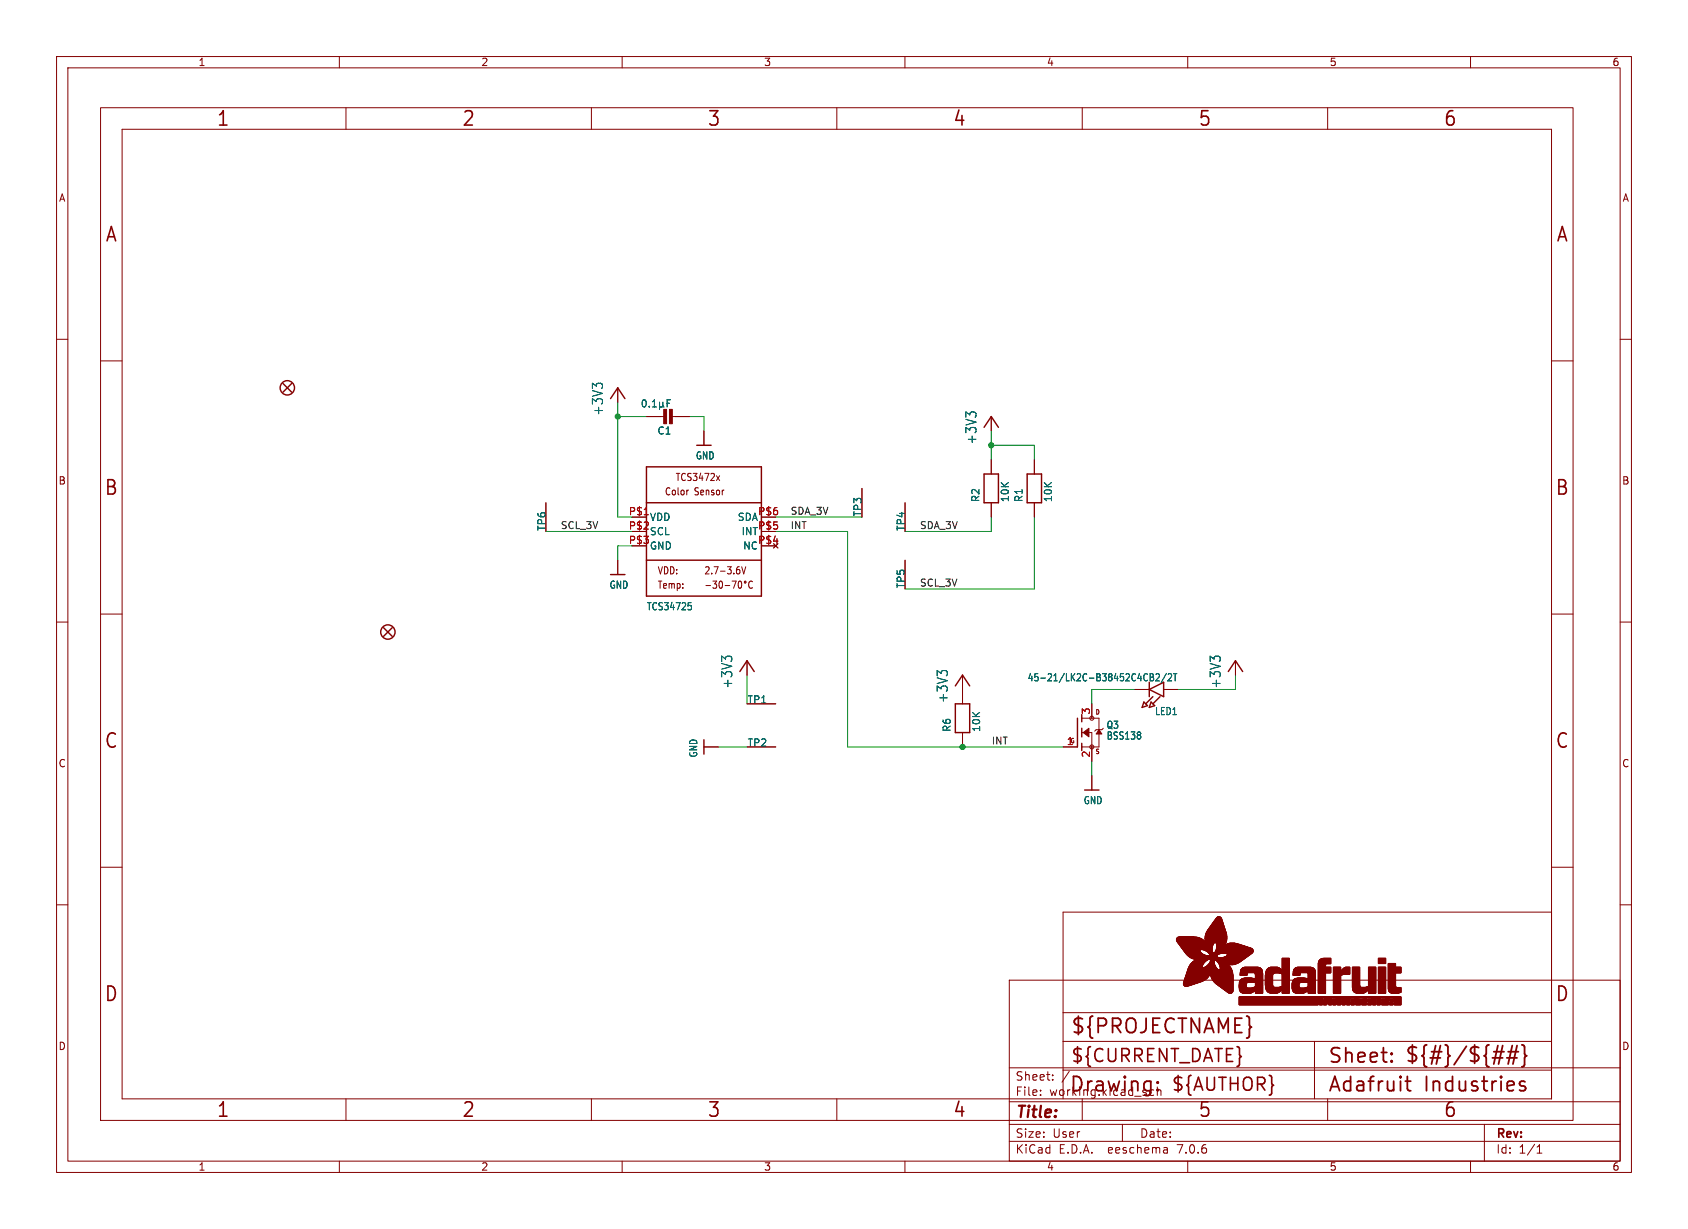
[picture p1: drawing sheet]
<svg xmlns="http://www.w3.org/2000/svg" width="298mm" height="217mm" viewBox="0 0 298 217" stroke-linecap="round" stroke-linejoin="round" font-family="sans-serif">
<defs><g id="words">
<g font-size="3.5" fill="#840000">
<text x="38.2" y="22.7">1</text>
<text x="81.6" y="22.7">2</text>
<text x="125" y="22.7">3</text>
<text x="168.4" y="22.7">4</text>
<text x="211.8" y="22.7">5</text>
<text x="255.1" y="22.7">6</text>
<text x="18.5" y="43.1">A</text>
<text x="275" y="43.1">A</text>
<text x="18.3" y="87.9">B</text>
<text x="274.9" y="87.9">B</text>
<text x="18.3" y="132.7">C</text>
<text x="274.9" y="132.7">C</text>
<text x="18.3" y="177.4">D</text>
<text x="274.9" y="177.4">D</text>
<text x="189.2" y="183.2">${PROJECTNAME}</text>
<text x="234.7" y="188.4">Sheet:</text>
<text x="248.3" y="188.3">${#}/${##}</text>
<text x="38.2" y="197.9">1</text>
<text x="81.6" y="197.9">2</text>
<text x="125" y="197.9">3</text>
<text x="168.4" y="197.9">4</text>
<text x="189" y="193.5">Drawing:</text>
<text x="211.8" y="197.9">5</text>
<text x="234.7" y="193.5">Adafruit</text>
<text x="251.8" y="193.5">Industries</text>
<text x="255.1" y="197.9">6</text>
</g>
<g font-size="3.2" fill="#840000">
<text x="189.2" y="188.2">${CURRENT_DATE}</text>
<text x="207" y="193.3">${AUTHOR}</text>
</g>
<text font-size="2.8" fill="#840000" x="179.4" y="198.2">Title:</text>
<g font-size="2.5" fill="#006464">
<text x="106.8" y="73.6" transform="rotate(-90 106.8 73.6)">+3V3</text>
<text x="172.9" y="78.7" transform="rotate(-90 172.9 78.7)">+3V3</text>
<text x="129.7" y="121.9" transform="rotate(-90 129.7 121.9)">+3V3</text>
<text x="167.8" y="124.4" transform="rotate(-90 167.8 124.4)">+3V3</text>
<text x="216" y="121.9" transform="rotate(-90 216 121.9)">+3V3</text>
</g>
<g font-size="2.1" fill="#840000">
<text x="179.4" y="191.3">Sheet:</text>
<text x="179.4" y="194">File:</text>
<text x="185.5" y="194">working.kicad_sch</text>
<text x="179.4" y="201.4">Size:</text>
<text x="186.1" y="201.4">User</text>
<text x="201.4" y="201.4">Date:</text>
<text x="264.4" y="201.6">Rev:</text>
<text x="179.4" y="204.2">KiCad</text>
<text x="187.2" y="204.2">E.D.A.</text>
<text x="196.1" y="204.2">eeschema</text>
<text x="208.4" y="204.2">7.0.6</text>
<text x="264.4" y="204.2">Id:</text>
<text x="268.5" y="204.2">1/1</text>
</g>
<g font-size="1.8" fill="#840000">
<text x="35" y="11.9">1</text>
<text x="85" y="11.9">2</text>
<text x="135" y="11.9">3</text>
<text x="185" y="11.9">4</text>
<text x="235" y="11.9">5</text>
<text x="285" y="11.9">6</text>
<text x="10.3" y="35.9">A</text>
<text x="286.8" y="35.9">A</text>
<text x="10.3" y="85.9">B</text>
<text x="117.4" y="87.8">Color</text>
<text x="119.4" y="85.3">TCS3472x</text>
<text x="122.8" y="87.8">Sensor</text>
<text x="286.7" y="85.9">B</text>
<text x="116.2" y="101.8">VDD:</text>
<text x="124.4" y="101.8">2.7-3.6V</text>
<text x="116.2" y="104.3">Temp:</text>
<text x="10.3" y="135.9">C</text>
<text x="286.7" y="135.9">C</text>
<text x="10.3" y="185.9">D</text>
<text x="286.7" y="185.9">D</text>
<text x="35" y="207.2">1</text>
<text x="85" y="207.2">2</text>
<text x="135" y="207.2">3</text>
<text x="185" y="207.2">4</text>
<text x="235" y="207.2">5</text>
<text x="285" y="207.2">6</text>
</g>
<g font-size="1.8" fill="#006464">
<text x="116.1" y="77">C1</text>
<text x="122.9" y="81.4">GND</text>
<text x="173.4" y="88.9" transform="rotate(-90 173.4 88.9)">R2</text>
<text x="178.6" y="88.9" transform="rotate(-90 178.6 88.9)">10K</text>
<text x="181" y="88.9" transform="rotate(-90 181 88.9)">R1</text>
<text x="186.2" y="88.9" transform="rotate(-90 186.2 88.9)">10K</text>
<text x="96.7" y="94" transform="rotate(-90 96.7 94)">TP6</text>
<text x="114.8" y="92.3">VDD</text>
<text x="130.3" y="92.3">SDA</text>
<text x="131" y="94.8">INT</text>
<text x="152.5" y="91.4" transform="rotate(-90 152.5 91.4)">TP3</text>
<text x="160.2" y="94" transform="rotate(-90 160.2 94)">TP4</text>
<text x="114.8" y="97.4">GND</text>
<text x="131.3" y="97.4">NC</text>
<text x="107.7" y="104.3">GND</text>
<text x="160.2" y="104.1" transform="rotate(-90 160.2 104.1)">TP5</text>
<text x="114.3" y="108.1">TCS34725</text>
<text x="132.1" y="124.6">TP1</text>
<text x="181.6" y="120.7">45-21/LK2C-B38452C4CB2/2T</text>
<text x="168.3" y="129.5" transform="rotate(-90 168.3 129.5)">R6</text>
<text x="173.5" y="129.5" transform="rotate(-90 173.5 129.5)">10K</text>
<text x="195.6" y="129.1">Q3</text>
<text x="195.6" y="131">BSS138</text>
<text x="204.1" y="126.7">LED1</text>
<text x="123.5" y="134.1" transform="rotate(-90 123.5 134.1)">GND</text>
<text x="132.1" y="132.2">TP2</text>
<text x="191.5" y="142.4">GND</text>
</g>
<g font-size="1.8" fill="#a90000">
<text x="111.1" y="91.2">P$1</text>
<text x="111.1" y="93.7">P$2</text>
<text x="114.8" y="94.8">SCL</text>
<text x="133.9" y="93.7">P$5</text>
<text x="133.9" y="91.2">P$6</text>
<text x="111.1" y="96.3">P$3</text>
<text x="133.9" y="96.3">P$4</text>
<text x="188.5" y="131.8">1</text>
<text x="192.8" y="126.4" transform="rotate(-90 192.8 126.4)">3</text>
<text x="192.8" y="134.1" transform="rotate(-90 192.8 134.1)">2</text>
</g>
<g font-size="1.7" fill="#0f0f0f">
<text x="99.1" y="93.6">SCL_3V</text>
<text x="139.7" y="91.1">SDA_3V</text>
<text x="139.7" y="93.6">INT</text>
<text x="162.6" y="93.6">SDA_3V</text>
<text x="162.6" y="103.8">SCL_3V</text>
<text x="175.3" y="131.7">INT</text>
</g>
<text font-size="1.1" fill="#a90000" x="189.1" y="131.6">G</text>
<g font-size="1.1" fill="#840000">
<text x="193.6" y="126.6">D</text>
<text x="193.6" y="133.5">S</text>
</g>
</g></defs>
<g fill="none" stroke="#840000" stroke-width=".18">
<path d="M10 10h278.5v197.3h-278.5zM12 12h274.5v193.3h-274.5zM17.8 19h260.3v179.1h-260.3zM60 10v2M61.2 19v3.9M104.6 19v3.9M110 10v2M148 19v3.9M160 10v2M191.3 19v3.9M210 10v2M234.7 19v3.9"/>
<path d="M260 10v2M21.6 22.9h252.7v171.4h-252.7zM10 60h2M286.5 60h2M17.8 63.8h3.8M109.2 68.6v2.5M114.3 73.7h3.3M118.6 73.7h3.3M124.5 76.2v2.5M175.3 73.7v2.5M274.3 63.8h3.8M96.5 88.9v5.1"/>
<path d="M109.2 99.1v2.5M121.6 86.7h.1M126.7 84.1l.5 .9M127.2 84.1l-.5 .9M152.4 86.4v5M160 88.9v5.1M160 99.1v5M175.3 81.3v2.5M175.3 88.9v2.5M182.9 81.3v2.5M182.9 88.9v2.5M10 110h2"/>
<path d="M17.8 108.6h3.8M124.8 103.5h.8M126 102.8h.7l-.3 .4 .3 .2v.5l-.2 .1-.5-.1M127.3 102.8h.1a.72 .72 0 0 1 0 1.2 .95 .95 0 0 1-.1-1.2zM128.2 103.5h.8M129.4 102.8h.8l-.5 1.2M130.5 100.2h.2M130.6 100.7l.2 .2v.3l-.2 .3M130.7 102.8h.1a.72 .72 0 0 1 0 1.2 .95 .95 0 0 1-.1-1.2zM131.1 100.2l.4 1.3 .4-1.3M132.1 116.8v2.6M133 102.9v-.1a.62 .62 0 0 0-.7 .5 .62 .62 0 0 0 .4 .7l.3-.1"/>
<path d="M170.2 119.4v5.1M218.4 116.8v2.6M274.3 108.6h3.8M286.5 110h2M124.5 132.1h2.5M132.1 124.5h5.1M132.1 132.1h5.1M170.2 129.5v2.6M188 132.1h2.5M191.3 127h3v5.1h-3M191.3 129.5h1.7v5.1M193 124.5v2.5"/>
<path d="M193 137.2v2.5M195.1 128.8l-.3 .2h-1l-.3 .3M200.7 121.9h2.5M205.7 121.9h2.6M10 160h2M17.8 153.4h3.8M274.3 153.4h3.8M286.5 160h2M178.4 173.3h108.1v32h-108.1zM188 179.1h86.3M274.3 161.3h-86.3v33M61.2 194.3v3.8"/>
<path d="M104.6 194.3v3.8M148 194.3v3.8M178.4 198.8h108.1M178.4 194.8h108.1M178.4 188.8h108.1M184 193.6v.1M184 192.8v.1M186.1 190.9v.1M186.1 190.1v.1M188 184.1h86.3M188 189.2h86.3M189.1 189.4l-1.3 2"/>
<path d="M191.3 194.3v3.8M198.4 198.8v3M203.8 192.7l.2 .1M204 193.6l-.2 .1M204.6 192.2v1.5M204.6 192.9l.2-.2 .4 .1 .1 .9M232.4 184.1v10.2M234.7 194.3v3.8M262.5 198.8v6.5M60 205.3v2M110 205.3v2M160 205.3v2"/>
<path d="M178.4 201.8h108.1M206.3 203l.1 .9M206.4 203.8l-.1 .1M206.4 203.3h-.1M210 205.3v2M260 205.3v2M271.8 203.9h.8M271.8 202.8l.4-.4v1.5"/>
<circle cx="131.8" cy="102.9" r=".17"/>
<circle cx="193" cy="132.1" r=".36"/>
<circle cx="193" cy="127" r=".36"/>
</g>
<g fill="#840000" stroke="#840000" stroke-width=".18">
<path d="M208 166.3h4.8z"/>
<path d="M208 166.2l4.8 .1z"/>
<path d="M208 166.2h4.8z"/>
<path d="M208 166.2h4.7z"/>
<path d="M208 166.1l4.7 .1z"/>
<path d="M208 166.1h4.6z"/>
<path d="M208 166l4.5 .1z"/>
<path d="M208 166h4.5z"/>
<path d="M208 166.4h4.9z"/>
<path d="M208 166.3l4.9 .1z"/>
<path d="M208 166h4.4z"/>
<path d="M208 165.9l4.4 .1z"/>
<path d="M208.1 166.4l4.9 .1z"/>
<path d="M208.1 165.9h4.2z"/>
<path d="M208.1 166.5h4.9z"/>
<path d="M208.1 165.9h4.1z"/>
<path d="M208.1 165.8l4 .1z"/>
<path d="M208.1 166.6h5z"/>
<path d="M208.1 166.5l4.9 .1z"/>
<path d="M208.1 165.8h3.9z"/>
<path d="M208.2 166.6h4.9z"/>
<path d="M208.2 165.8h3.6z"/>
<path d="M208.2 166.6l4.9 .1z"/>
<path d="M208.2 165.7l3.5 .1z"/>
<path d="M208.2 166.7h5z"/>
<path d="M208.2 166.7h4.9z"/>
<path d="M208.3 166.7l4.9 .1z"/>
<path d="M208.3 165.7h3.3z"/>
<path d="M208.3 166.8h6.3z"/>
<path d="M208.3 166.8h4.9z"/>
<path d="M208.3 166.8l6.3 .1z"/>
<path d="M208.4 166.9h6.2z"/>
<path d="M208.4 167h6.1z"/>
<path d="M208.4 166.9l6.1 .1z"/>
<path d="M208.4 165.7h2.8z"/>
<path d="M208.5 167h6z"/>
<path d="M208.5 167l6 .1z"/>
<path d="M208.6 167.1h5.9z"/>
<path d="M208.6 167.1l5.8 .1z"/>
<path d="M208.6 167.2h5.8z"/>
<path d="M208.7 167.2l5.7 .1z"/>
<path d="M208.7 167.3h5.7z"/>
<path d="M208.7 167.3l5.7 .1z"/>
<path d="M208.8 167.4h5.6z"/>
<path d="M208.8 167.5h5.5z"/>
<path d="M208.8 167.4l5.5 .1z"/>
<path d="M208.9 167.5l5.4 .1z"/>
<path d="M208.9 167.6h5.4z"/>
<path d="M208.9 167.6l5.4 .1z"/>
<path d="M209 167.7h5.3z"/>
<path d="M209 167.7l5.3 .1z"/>
<path d="M209 167.8h5.3z"/>
<path d="M209.1 167.8h5.2z"/>
<path d="M209.1 167.8l5.2 .1z"/>
<path d="M209.1 167.9h5.2z"/>
<path d="M209.2 167.9l3.1 .1z"/>
<path d="M209.2 168h3z"/>
<path d="M209.2 174.1h1.8z"/>
<path d="M209.2 174l1.8 .1z"/>
<path d="M209.2 174h2z"/>
<path d="M209.2 174h2.1z"/>
<path d="M209.2 173.9l2.1 .1z"/>
<path d="M209.2 173.9h2.3z"/>
<path d="M209.2 173.9h2.4z"/>
<path d="M209.2 173.8l2.4 .1z"/>
<path d="M209.2 173.8h2.6z"/>
<path d="M209.2 168l3 .1z"/>
<path d="M209.3 174.1l1.4 .1z"/>
<path d="M209.3 174.1h1.5z"/>
<path d="M209.3 173.8h2.6z"/>
<path d="M209.3 173.7l2.6 .1z"/>
<path d="M209.3 173.7h2.8z"/>
<path d="M209.3 168.1h2.9z"/>
<path d="M209.3 174.2h1.2z"/>
<path d="M209.3 174.2h1.3z"/>
<path d="M209.3 173.7h2.9z"/>
<path d="M209.3 173.6l3 .1z"/>
<path d="M209.3 173.6h3.1z"/>
<path d="M209.3 173.6h3.2z"/>
<path d="M209.3 168.1l2.9 .1z"/>
<path d="M209.3 174.2l1.1 .1z"/>
<path d="M209.3 173.5l3.3 .1z"/>
<path d="M209.3 173.5h3.3z"/>
<path d="M209.3 173.4l3.4 .1z"/>
<path d="M209.3 173.4h3.5z"/>
<path d="M209.3 168.2h2.9z"/>
<path d="M209.4 174.3h.9z"/>
<path d="M209.4 173.4h3.4z"/>
<path d="M209.4 174.3h.8z"/>
<path d="M209.4 173.3l3.5 .1z"/>
<path d="M209.4 173.3h3.5z"/>
<path d="M209.4 173.3h3.6z"/>
<path d="M209.4 173.2l3.7 .1z"/>
<path d="M209.4 168.3h2.8z"/>
<path d="M209.4 168.2l2.8 .1z"/>
<path d="M209.4 174.3l.7 .1z"/>
<path d="M209.4 173.2h3.7z"/>
<path d="M209.4 173.2h3.8z"/>
<path d="M209.4 173.1l3.8 .1z"/>
<path d="M209.4 173.1h3.9z"/>
<path d="M209.5 173.1h3.8z"/>
<path d="M209.5 173l3.8 .1z"/>
<path d="M209.5 168.3l2.8 .1z"/>
<path d="M209.5 174.4h.5z"/>
<path d="M209.5 173h3.9z"/>
<path d="M209.5 172.9l4 .1z"/>
<path d="M209.5 168.4h2.8z"/>
<path d="M209.5 172.9h4z"/>
<path d="M209.5 172.8l4.1 .1z"/>
<path d="M209.5 172.8h4.1z"/>
<path d="M209.5 168.4l2.9 .1z"/>
<path d="M209.6 172.8h4z"/>
<path d="M209.6 172.7l4 .1z"/>
<path d="M209.6 168.5h2.8z"/>
<path d="M209.6 174.4h.3z"/>
<path d="M209.6 172.7h4.1z"/>
<path d="M209.6 172.6l4.1 .1z"/>
<path d="M209.6 168.5l2.9 .1z"/>
<path d="M209.6 172.6h4.1z"/>
<path d="M209.6 172.6h4.2z"/>
<path d="M209.6 172.5l4.2 .1z"/>
<path d="M209.6 172.5h4.2z"/>
<path d="M209.6 168.6h3z"/>
<path d="M209.6 168.6h2.9z"/>
<path d="M209.7 172.5h4.1z"/>
<path d="M209.7 172.4l4.1 .1z"/>
<path d="M209.7 172.4h4.2z"/>
<path d="M209.7 172.3l4.2 .1z"/>
<path d="M209.7 168.6l2.9 .1z"/>
<path d="M209.8 172.3h4.1z"/>
<path d="M209.8 172.2l4.1 .1z"/>
<path d="M209.8 172.2h4.1z"/>
<path d="M209.8 168.7l2.9 .1z"/>
<path d="M209.8 168.7h2.9z"/>
<path d="M209.8 172.1l4.2 .1z"/>
<path d="M209.8 172.1h4.2z"/>
<path d="M209.8 168.8h3z"/>
<path d="M209.8 172l4.2 .1z"/>
<path d="M209.8 172h4.2z"/>
<path d="M209.8 168.8h3.1z"/>
<path d="M209.9 171.9l4.1 .1z"/>
<path d="M209.9 171.9h4.1z"/>
<path d="M209.9 168.8l3 .1z"/>
<path d="M209.9 171.8l4.1 .1z"/>
<path d="M209.9 171.8h4.1z"/>
<path d="M209.9 168.9h3.1z"/>
<path d="M209.9 171.8h8z"/>
<path d="M209.9 171.7l8 .1z"/>
<path d="M209.9 171.7h7.9z"/>
<path d="M209.9 168.9h3.2z"/>
<path d="M210 171.6l7.8 .1z"/>
<path d="M210 171.6h7.8z"/>
<path d="M210 168.9l3.2 .1z"/>
<path d="M210 171.5l7.8 .1z"/>
<path d="M210 171.5h5.5z"/>
<path d="M210 169h3.3z"/>
<path d="M210 171.5h5.4z"/>
<path d="M210 171.4l5.4 .1z"/>
<path d="M210 171.4h5.3z"/>
<path d="M210 169h5.2z"/>
<path d="M210.1 171.3l5.1 .1z"/>
<path d="M210.1 171.3h5.1z"/>
<path d="M210.1 169l5.1 .1z"/>
<path d="M210.1 171.2l5 .1z"/>
<path d="M210.1 171.2h5z"/>
<path d="M210.1 171.1l5 .1z"/>
<path d="M210.1 171.1h4.9z"/>
<path d="M210.1 169.1h5z"/>
<path d="M210.2 171l2.5 .1z"/>
<path d="M210.2 171h2.5z"/>
<path d="M210.2 169.1h5z"/>
<path d="M210.2 171h2.4z"/>
<path d="M210.2 169.1l5 .1z"/>
<path d="M210.2 170.9l2.4 .1z"/>
<path d="M210.2 170.9h2.4z"/>
<path d="M210.2 169.2h5z"/>
<path d="M210.3 170.8l2.3 .1z"/>
<path d="M210.3 170.8h2.3z"/>
<path d="M210.3 169.2h4.9z"/>
<path d="M210.3 170.7l2.3 .1z"/>
<path d="M210.3 170.7h2.3z"/>
<path d="M210.3 169.2l5 .1z"/>
<path d="M210.4 170.7h2.2z"/>
<path d="M210.4 170.6l2.3 .1z"/>
<path d="M210.4 170.6h2.3z"/>
<path d="M210.4 169.3h5z"/>
<path d="M210.4 170.5l2.3 .1z"/>
<path d="M210.5 170.5h2.2z"/>
<path d="M210.5 169.3l5.2 .1z"/>
<path d="M210.5 170.4l2.3 .1z"/>
<path d="M210.5 170.4h2.3z"/>
<path d="M210.6 170.4h2.2z"/>
<path d="M210.6 169.4h9.6z"/>
<path d="M210.6 170.3l2.2 .1z"/>
<path d="M210.6 170.3h2.2z"/>
<path d="M210.7 170.3h2.2z"/>
<path d="M210.7 169.4l9.4 .1z"/>
<path d="M210.7 170.2l2.2 .1z"/>
<path d="M210.7 170.2h2.2z"/>
<path d="M210.8 170.2h2.2z"/>
<path d="M210.8 170.1l2.2 .1z"/>
<path d="M210.8 169.5h9.3z"/>
<path d="M210.8 170.1h2.2z"/>
<path d="M210.9 170.1h2.2z"/>
<path d="M211 170l2.1 .1z"/>
<path d="M211 170h2.1z"/>
<path d="M211 169.5l9 .1z"/>
<path d="M211 170h2.2z"/>
<path d="M211.1 169.9l2.2 .1z"/>
<path d="M211.1 169.9h2.2z"/>
<path d="M211.2 169.6h8.7z"/>
<path d="M211.2 169.8l2.1 .1z"/>
<path d="M211.3 169.8h2.1z"/>
<path d="M211.3 169.6h8.6z"/>
<path d="M211.4 169.7l2.1 .1z"/>
<path d="M211.5 169.7h2.1z"/>
<path d="M211.6 169.7h2z"/>
<path d="M211.7 169.6l2 .1z"/>
<path d="M212.7 167.9l1.6 .1z"/>
<path d="M212.8 168h1.5z"/>
<path d="M212.9 168h1.4z"/>
<path d="M212.9 171l2.1 .1z"/>
<path d="M213 171h2z"/>
<path d="M213 168l1.3 .1z"/>
<path d="M213 166h3.9z"/>
<path d="M213 165.9l3.9 .1z"/>
<path d="M213 165.9h3.9z"/>
<path d="M213 165.8l3.9 .1z"/>
<path d="M213.1 171h1.9z"/>
<path d="M213.1 168.1h1.2z"/>
<path d="M213.1 166.3l3.8 .1z"/>
<path d="M213.1 166.3h3.8z"/>
<path d="M213.1 166.2l3.8 .1z"/>
<path d="M213.1 166.2h3.8z"/>
<path d="M213.1 166.1l3.8 .1z"/>
<path d="M213.1 166.1h3.8z"/>
<path d="M213.1 166l3.8 .1z"/>
<path d="M213.1 165.8h3.8z"/>
<path d="M213.1 165.7l3.8 .1z"/>
<path d="M213.1 165.7h3.8z"/>
<path d="M213.1 165.6l3.8 .1z"/>
<path d="M213.1 165.6h3.8z"/>
<path d="M213.1 165.5l3.8 .1z"/>
<path d="M213.1 165.5h3.8z"/>
<path d="M213.1 166.4l3.7 .1z"/>
<path d="M213.1 166.4h3.8z"/>
<path d="M213.1 165.4l3.8 .1z"/>
<path d="M213.1 165.4h3.8z"/>
<path d="M213.1 170.9l1.9 .1z"/>
<path d="M213.1 166.5l3.7 .1z"/>
<path d="M213.1 166.5h3.7z"/>
<path d="M213.1 165.3l3.8 .1z"/>
<path d="M213.1 165.3h3.8z"/>
<path d="M213.2 170.9h1.7z"/>
<path d="M213.2 166.7h1.6z"/>
<path d="M213.2 166.6l3.6 .1z"/>
<path d="M213.2 166.6h3.6z"/>
<path d="M213.2 165.2l3.7 .1z"/>
<path d="M213.2 165.2h3.7z"/>
<path d="M213.2 165.1l3.7 .1z"/>
<path d="M213.2 168.1l1.1 .1z"/>
<path d="M213.2 166.7l1.5 .1z"/>
<path d="M213.2 166.7h1.5z"/>
<path d="M213.2 165.1h3.6z"/>
<path d="M213.2 165l3.6 .1z"/>
<path d="M213.3 170.9h1.6z"/>
<path d="M213.3 166.8h1.3z"/>
<path d="M213.3 165h3.5z"/>
<path d="M213.3 164.9l3.5 .1z"/>
<path d="M213.3 170.8l1.6 .1z"/>
<path d="M213.3 168.2h1z"/>
<path d="M213.3 164.9h3.5z"/>
<path d="M213.3 164.8l3.5 .1z"/>
<path d="M213.4 170.8h1.5z"/>
<path d="M213.4 164.8h3.4z"/>
<path d="M213.4 164.8h3.3z"/>
<path d="M213.4 164.7l3.3 .1z"/>
<path d="M213.4 168.2l1 .1z"/>
<path d="M213.4 164.7h3.3z"/>
<path d="M213.4 164.6l3.3 .1z"/>
<path d="M213.5 170.7l1.4 .1z"/>
<path d="M213.5 170.7h1.3z"/>
<path d="M213.5 168.3h.9z"/>
<path d="M213.5 164.6h3.2z"/>
<path d="M213.5 164.5l3.2 .1z"/>
<path d="M213.5 164.5h3.2z"/>
<path d="M213.5 164.5h3.1z"/>
<path d="M213.6 170.6l1.2 .1z"/>
<path d="M213.6 170.6h1.2z"/>
<path d="M213.6 168.3l.8 .1z"/>
<path d="M213.6 164.4l3 .1z"/>
<path d="M213.6 164.4h3z"/>
<path d="M213.6 168.4h.8z"/>
<path d="M213.6 164.3l3 .1z"/>
<path d="M213.7 170.5l1.1 .1z"/>
<path d="M213.7 170.5h1.1z"/>
<path d="M213.7 168.4l.8 .1z"/>
<path d="M213.7 164.3h2.9z"/>
<path d="M213.7 170.5h1z"/>
<path d="M213.7 168.5h.9z"/>
<path d="M213.7 168.5h.8z"/>
<path d="M213.7 164.2l2.9 .1z"/>
<path d="M213.7 164.2h2.8z"/>
<path d="M213.7 170.4l1 .1z"/>
<path d="M213.8 170.4h.9z"/>
<path d="M213.8 169h1.4z"/>
<path d="M213.8 168.6h2.1z"/>
<path d="M213.8 168.5l2.3 .1z"/>
<path d="M213.8 164.2h2.7z"/>
<path d="M213.8 164.1l2.7 .1z"/>
<path d="M213.8 170.3l.9 .1z"/>
<path d="M213.8 168.9l1.4 .1z"/>
<path d="M213.8 168.6l1.9 .1z"/>
<path d="M213.8 168.6h2z"/>
<path d="M213.8 164.1h2.7z"/>
<path d="M213.8 170.3h.9z"/>
<path d="M213.8 168.9h1.4z"/>
<path d="M213.8 168.7h1.7z"/>
<path d="M213.8 164l2.7 .1z"/>
<path d="M213.9 170.3h.8z"/>
<path d="M213.9 170.2l.8 .1z"/>
<path d="M213.9 168.9h1.4z"/>
<path d="M213.9 168.8l1.4 .1z"/>
<path d="M213.9 168.8h1.4z"/>
<path d="M213.9 168.8h1.5z"/>
<path d="M213.9 168.7l1.6 .1z"/>
<path d="M213.9 164h2.6z"/>
<path d="M213.9 170.2h.8z"/>
<path d="M213.9 169.6l6 .1z"/>
<path d="M213.9 163.9l2.6 .1z"/>
<path d="M213.9 170.1l.8 .1z"/>
<path d="M213.9 163.9h2.5z"/>
<path d="M214 170.1h.7z"/>
<path d="M214 170l.7 .1z"/>
<path d="M214 169.7h5.8z"/>
<path d="M214 163.8l2.4 .1z"/>
<path d="M214 163.8h2.4z"/>
<path d="M214 170h.7z"/>
<path d="M214 169.9l.7 .1z"/>
<path d="M214 169.9h.7z"/>
<path d="M214 169.8l.7 .1z"/>
<path d="M214 169.8h.8z"/>
<path d="M214 169.7l5.7 .1z"/>
<path d="M214 172.2l4 .1z"/>
<path d="M214 172.2h4z"/>
<path d="M214 172.2h3.9z"/>
<path d="M214 172.1l3.9 .1z"/>
<path d="M214 172.1h3.9z"/>
<path d="M214 172l3.9 .1z"/>
<path d="M214 172h3.9z"/>
<path d="M214 171.9l3.9 .1z"/>
<path d="M214 163.7l2.4 .1z"/>
<path d="M214.1 172.6h3.9z"/>
<path d="M214.1 172.5l3.9 .1z"/>
<path d="M214.1 172.5h3.9z"/>
<path d="M214.1 172.4l3.9 .1z"/>
<path d="M214.1 172.4h3.9z"/>
<path d="M214.1 172.3l3.9 .1z"/>
<path d="M214.1 172.3h3.9z"/>
<path d="M214.1 171.9h3.8z"/>
<path d="M214.1 171.8l3.8 .1z"/>
<path d="M214.1 171.8h3.8z"/>
<path d="M214.1 163.7h2.3z"/>
<path d="M214.1 172.7h3.9z"/>
<path d="M214.1 172.6l3.9 .1z"/>
<path d="M214.1 163.6l2.3 .1z"/>
<path d="M214.1 163.6h2.3z"/>
<path d="M214.1 172.8h3.9z"/>
<path d="M214.1 172.7l3.9 .1z"/>
<path d="M214.2 172.9h3.8z"/>
<path d="M214.2 172.8l3.8 .1z"/>
<path d="M214.2 172.8h3.8z"/>
<path d="M214.2 163.6h2.1z"/>
<path d="M214.2 163.5l2.1 .1z"/>
<path d="M214.2 173h3.8z"/>
<path d="M214.2 172.9l3.8 .1z"/>
<path d="M214.2 163.5h2.1z"/>
<path d="M214.2 163.4l2.1 .1z"/>
<path d="M214.3 173.1h3.7z"/>
<path d="M214.3 173l3.7 .1z"/>
<path d="M214.3 163.4h2z"/>
<path d="M214.3 173.2h3.7z"/>
<path d="M214.3 173.1l3.7 .1z"/>
<path d="M214.3 163.3l2 .1z"/>
<path d="M214.3 163.3h2z"/>
<path d="M214.4 173.2l3.6 .1z"/>
<path d="M214.4 173.2h3.6z"/>
<path d="M214.4 163.3h1.9z"/>
<path d="M214.4 163.2l1.8 .1z"/>
<path d="M214.4 173.3h3.6z"/>
<path d="M214.4 163.2h1.8z"/>
<path d="M214.5 173.3l3.5 .1z"/>
<path d="M214.5 163.2h1.7z"/>
<path d="M214.5 173.4h3.5z"/>
<path d="M214.5 163.1l1.7 .1z"/>
<path d="M214.5 163.1h1.7z"/>
<path d="M214.5 173.4l3.5 .1z"/>
<path d="M214.5 163l1.7 .1z"/>
<path d="M214.6 173.5h3.4z"/>
<path d="M214.6 173.6h3.4z"/>
<path d="M214.6 173.5l3.4 .1z"/>
<path d="M214.6 163h1.6z"/>
<path d="M214.6 168.5h6.8z"/>
<path d="M214.6 162.9l1.6 .1z"/>
<path d="M214.6 162.9h1.5z"/>
<path d="M214.7 173.7h3.3z"/>
<path d="M214.7 173.6l3.3 .1z"/>
<path d="M214.7 168.5h6.7z"/>
<path d="M214.7 162.9h1.4z"/>
<path d="M214.7 162.8l1.4 .1z"/>
<path d="M214.7 162.8h1.4z"/>
<path d="M214.8 173.7l3.2 .1z"/>
<path d="M214.8 168.4l6.7 .1z"/>
<path d="M214.8 162.7l1.3 .1z"/>
<path d="M214.8 162.7h1.3z"/>
<path d="M214.8 173.8h3.2z"/>
<path d="M214.8 168.4h6.7z"/>
<path d="M214.8 168.3l6.7 .1z"/>
<path d="M214.8 162.6l1.3 .1z"/>
<path d="M214.9 168.3h6.6z"/>
<path d="M214.9 162.6h1.2z"/>
<path d="M214.9 162.6h1.1z"/>
<path d="M214.9 173.9h3.1z"/>
<path d="M214.9 173.8l3.1 .1z"/>
<path d="M214.9 169.8h4.8z"/>
<path d="M214.9 168.2l6.7 .1z"/>
<path d="M214.9 168.2h6.7z"/>
<path d="M214.9 162.5l1.1 .1z"/>
<path d="M214.9 162.5h1.1z"/>
<path d="M214.9 166.7h1.8z"/>
<path d="M215 173.9h3z"/>
<path d="M215 169.8h4.6z"/>
<path d="M215 168.1l6.6 .1z"/>
<path d="M215 168.1h6.6z"/>
<path d="M215 168.1h6.5z"/>
<path d="M215 166.7h1.7z"/>
<path d="M215 162.5h1z"/>
<path d="M215 162.4l1 .1z"/>
<path d="M215 174h3z"/>
<path d="M215 173.9l3 .1z"/>
<path d="M215 168l6.5 .1z"/>
<path d="M215 168h6.5z"/>
<path d="M215 166.8h1.7z"/>
<path d="M215 166.7l1.7 .1z"/>
<path d="M215 162.4h1z"/>
<path d="M215 169.8l4.6 .1z"/>
<path d="M215 167.9l6.5 .1z"/>
<path d="M215 167.9h6.5z"/>
<path d="M215.1 174h2.9z"/>
<path d="M215.1 167.8l6.4 .1z"/>
<path d="M215.1 167.8h6.3z"/>
<path d="M215.1 167.7l6.2 .1z"/>
<path d="M215.1 167.7h6.2z"/>
<path d="M215.1 166.9l1.5 .1z"/>
<path d="M215.1 166.9h1.5z"/>
<path d="M215.1 166.8l1.6 .1z"/>
<path d="M215.1 162.3l.8 .1z"/>
<path d="M215.1 162.3h.8z"/>
<path d="M215.1 174l2.9 .1z"/>
<path d="M215.1 169.9l4.4 .1z"/>
<path d="M215.1 169.9h4.4z"/>
<path d="M215.1 167.7h6.1z"/>
<path d="M215.1 167.6l6 .1z"/>
<path d="M215.1 167.6h5.9z"/>
<path d="M215.1 167.6h5.8z"/>
<path d="M215.1 167.5l5.7 .1z"/>
<path d="M215.1 167.5h5.6z"/>
<path d="M215.1 167.4l5.5 .1z"/>
<path d="M215.1 167.4h5.4z"/>
<path d="M215.1 167.4h5.2z"/>
<path d="M215.1 167.3l5.2 .1z"/>
<path d="M215.1 167.3h5.1z"/>
<path d="M215.1 167.3h1.2z"/>
<path d="M215.1 167.2l4.9 .1z"/>
<path d="M215.1 167.2h1.3z"/>
<path d="M215.1 167.1l1.4 .1z"/>
<path d="M215.1 167.1h1.4z"/>
<path d="M215.1 167l1.4 .1z"/>
<path d="M215.1 167h1.5z"/>
<path d="M215.1 162.2l.8 .1z"/>
<path d="M215.2 174.1h2.8z"/>
<path d="M215.2 170h4.2z"/>
<path d="M215.2 162.2h.7z"/>
<path d="M215.2 170l4.2 .1z"/>
<path d="M215.2 162.2h.6z"/>
<path d="M215.3 174.1l2.7 .1z"/>
<path d="M215.3 170.1h4z"/>
<path d="M215.3 162.1l.4 .1z"/>
<path d="M215.3 174.2h2.7z"/>
<path d="M215.3 170.1l3.9 .1z"/>
<path d="M215.3 170.1h3.9z"/>
<path d="M215.3 162.1h.4z"/>
<path d="M215.3 170.2h3.8z"/>
<path d="M215.4 170.2l3.6 .1z"/>
<path d="M215.4 170.2h3.6z"/>
<path d="M215.4 174.3h2.6z"/>
<path d="M215.4 174.2l2.6 .1z"/>
<path d="M215.4 170.3h3.5z"/>
<path d="M215.5 174.3h2.5z"/>
<path d="M215.5 170.4h3.2z"/>
<path d="M215.5 170.3l3.3 .1z"/>
<path d="M215.5 170.4l1.4 .1z"/>
<path d="M215.5 170.4h1.4z"/>
<path d="M215.5 174.3l2.5 .1z"/>
<path d="M215.5 170.5h1.5z"/>
<path d="M215.6 174.4h2.4z"/>
<path d="M215.6 171.5h2.2z"/>
<path d="M215.6 170.6h1.5z"/>
<path d="M215.6 170.5l1.4 .1z"/>
<path d="M215.6 170.5h1.4z"/>
<path d="M215.6 170.7h1.6z"/>
<path d="M215.6 170.6l1.6 .1z"/>
<path d="M215.6 170.6h1.6z"/>
<path d="M215.7 170.7l1.6 .1z"/>
<path d="M215.7 170.7h1.6z"/>
<path d="M215.7 174.4l2.3 .1z"/>
<path d="M215.7 171.5h2.1z"/>
<path d="M215.7 171.4l2 .1z"/>
<path d="M215.7 170.9h1.7z"/>
<path d="M215.7 170.8l1.7 .1z"/>
<path d="M215.7 170.8h1.7z"/>
<path d="M215.7 170.8h1.6z"/>
<path d="M215.7 174.5h2.3z"/>
<path d="M215.7 171.4h2z"/>
<path d="M215.7 171.3l2 .1z"/>
<path d="M215.7 171l1.8 .1z"/>
<path d="M215.7 171h1.8z"/>
<path d="M215.7 170.9l1.8 .1z"/>
<path d="M215.7 170.9h1.8z"/>
<path d="M215.8 171.3h1.9z"/>
<path d="M215.8 171.2l1.8 .1z"/>
<path d="M215.8 171.2h1.8z"/>
<path d="M215.8 171.1l1.8 .1z"/>
<path d="M215.8 171.1h1.8z"/>
<path d="M215.8 174.5h2.2z"/>
<path d="M215.8 174.5l2.2 .1z"/>
<path d="M215.8 169.3l4.5 .1z"/>
<path d="M215.9 174.6h2.1z"/>
<path d="M216 174.6l2 .1z"/>
<path d="M216 174.7h2z"/>
<path d="M216.1 174.7l1.9 .1z"/>
<path d="M216.1 174.8h1.9z"/>
<path d="M216.2 174.8l1.8 .1z"/>
<path d="M216.2 169.3h4.1z"/>
<path d="M216.2 174.9h1.8z"/>
<path d="M216.3 174.9h1.7z"/>
<path d="M216.3 169.3h4.1z"/>
<path d="M216.3 174.9l1.7 .1z"/>
<path d="M216.4 167.3h3.7z"/>
<path d="M216.4 175h1.6z"/>
<path d="M216.4 169.2l4.1 .1z"/>
<path d="M216.5 175l1.5 .1z"/>
<path d="M216.5 167.2h3.3z"/>
<path d="M216.5 175.1h1.5z"/>
<path d="M216.5 169.2h4z"/>
<path d="M216.5 167.1l3.2 .1z"/>
<path d="M216.6 175.1l1.4 .1z"/>
<path d="M216.6 169.2h3.9z"/>
<path d="M216.6 168.5l4.8 .1z"/>
<path d="M216.6 167.1h2.9z"/>
<path d="M216.6 175.2h1.4z"/>
<path d="M216.7 175.2h1.3z"/>
<path d="M216.7 169.1l3.9 .1z"/>
<path d="M216.7 167l2.6 .1z"/>
<path d="M216.7 169.1h3.9z"/>
<path d="M216.8 175.3h1.2z"/>
<path d="M216.8 175.2l1.2 .1z"/>
<path d="M216.8 168.6h4.5z"/>
<path d="M216.8 167h2.4z"/>
<path d="M216.8 169.1h3.9z"/>
<path d="M216.8 167h2.3z"/>
<path d="M216.9 175.3h1.1z"/>
<path d="M216.9 175.3l1.1 .1z"/>
<path d="M216.9 170.4h1.7z"/>
<path d="M216.9 169l3.8 .1z"/>
<path d="M216.9 169h3.9z"/>
<path d="M216.9 166.9l2.1 .1z"/>
<path d="M216.9 175.4h1z"/>
<path d="M216.9 170.4l1.7 .1z"/>
<path d="M216.9 168.6l4.3 .1z"/>
<path d="M217 168.7h4.2z"/>
<path d="M217 175.4h.9z"/>
<path d="M217 168.9l3.9 .1z"/>
<path d="M217 168.9h3.9z"/>
<path d="M217 168.9h4z"/>
<path d="M217 168.8h4.1z"/>
<path d="M217 168.7l4.1 .1z"/>
<path d="M217 166.9h1.9z"/>
<path d="M217 175.4l.9 .1z"/>
<path d="M217 168.8l4 .1z"/>
<path d="M217 168.8h4z"/>
<path d="M217 166.9h1.8z"/>
<path d="M217.1 170.5h1.4z"/>
<path d="M217.1 175.5h.8z"/>
<path d="M217.1 175.5h.7z"/>
<path d="M217.1 166.8l1.6 .1z"/>
<path d="M217.2 175.5l.6 .1z"/>
<path d="M217.2 170.5h1.1z"/>
<path d="M217.2 175.6h.6z"/>
<path d="M217.2 170.5l1.1 .1z"/>
<path d="M217.3 175.6h.4z"/>
<path d="M217.3 166.8h1.2z"/>
<path d="M217.4 166.8h1z"/>
<path d="M217.4 175.6l.1 .1z"/>
<path d="M217.4 170.6h.6z"/>
<path d="M219.1 177.7h14z"/>
<path d="M219.1 177.6l14 .1z"/>
<path d="M219.1 177.6h14z"/>
<path d="M219.1 177.5l14 .1z"/>
<path d="M219.1 177.5h14z"/>
<path d="M219.1 177.4l14 .1z"/>
<path d="M219.1 177.4h14z"/>
<path d="M219.1 177.3l14 .1z"/>
<path d="M219.1 177.3h14z"/>
<path d="M219.1 177.2l14 .1z"/>
<path d="M219.1 177.2h14z"/>
<path d="M219.1 177.1l14 .1z"/>
<path d="M219.1 177.1h14z"/>
<path d="M219.1 177l14 .1z"/>
<path d="M219.1 177h14z"/>
<path d="M219.1 176.9l14 .1z"/>
<path d="M219.1 176.9h14z"/>
<path d="M219.1 176.8l14 .1z"/>
<path d="M219.1 176.8h14z"/>
<path d="M219.1 176.7l14 .1z"/>
<path d="M219.1 176.7h14z"/>
<path d="M219.1 176.6l14 .1z"/>
<path d="M219.1 176.6h14z"/>
<path d="M219.1 176.5l14 .1z"/>
<path d="M219.1 176.5h14z"/>
<path d="M219.1 176.4l28.6 .1z"/>
<path d="M219.1 176.4h28.6z"/>
<path d="M219.1 176.3l28.6 .1z"/>
<path d="M219.1 176.3h28.6z"/>
<path d="M219.1 174.6h1.3z"/>
<path d="M219.1 174.5l1.3 .1z"/>
<path d="M219.1 174.5h1.2z"/>
<path d="M219.1 174.4l1.2 .1z"/>
<path d="M219.1 174.4h1.2z"/>
<path d="M219.1 174.3l1.2 .1z"/>
<path d="M219.1 174.3h1.2z"/>
<path d="M219.1 174.2l1.2 .1z"/>
<path d="M219.1 174.2h1.2z"/>
<path d="M219.1 174.1l1.2 .1z"/>
<path d="M219.1 174.1h1.2z"/>
<path d="M219.1 174.9l4.2 .1z"/>
<path d="M219.1 174.9h4.2z"/>
<path d="M219.1 174.8l4.2 .1z"/>
<path d="M219.1 174.8h4.2z"/>
<path d="M219.1 174.7l4.2 .1z"/>
<path d="M219.1 174.7h1.5z"/>
<path d="M219.1 174.6l1.4 .1z"/>
<path d="M219.1 174l1.2 .1z"/>
<path d="M219.1 174h1.2z"/>
<path d="M219.1 173.9l1.2 .1z"/>
<path d="M219.1 173.9h1.3z"/>
<path d="M219.1 173.8l1.3 .1z"/>
<path d="M219.1 173.8h1.4z"/>
<path d="M219.1 173.8h1.5z"/>
<path d="M219.1 173.7l1.5 .1z"/>
<path d="M219.1 175.1h4.2z"/>
<path d="M219.1 175l4.2 .1z"/>
<path d="M219.1 175h4.2z"/>
<path d="M219.1 173.7h4.2z"/>
<path d="M219.1 173.6l4.2 .1z"/>
<path d="M219.1 173.6h4.2z"/>
<path d="M219.2 175.1l2.7 .1z"/>
<path d="M219.2 173.6h4.1z"/>
<path d="M219.2 173.5l4.1 .1z"/>
<path d="M219.2 175.2h2.6z"/>
<path d="M219.2 175.2h2.7z"/>
<path d="M219.2 173.5h4.1z"/>
<path d="M219.2 173.4l4.1 .1z"/>
<path d="M219.2 173.4h4.1z"/>
<path d="M219.3 175.3h2.4z"/>
<path d="M219.3 175.3h2.5z"/>
<path d="M219.3 175.2l2.5 .1z"/>
<path d="M219.3 173.4h4z"/>
<path d="M219.3 173.3l4 .1z"/>
<path d="M219.3 172.5h1.2z"/>
<path d="M219.3 172.4l1.2 .1z"/>
<path d="M219.3 172.4h1.2z"/>
<path d="M219.3 172.3l1.2 .1z"/>
<path d="M219.3 172.3h1.2z"/>
<path d="M219.3 172.2l1.2 .1z"/>
<path d="M219.3 172.2h1.2z"/>
<path d="M219.3 172.1l1.3 .1z"/>
<path d="M219.3 173.3h4z"/>
<path d="M219.3 172.1h1.3z"/>
<path d="M219.3 172l1.3 .1z"/>
<path d="M219.3 172h1.3z"/>
<path d="M219.3 172h3.9z"/>
<path d="M219.3 171.9l3.9 .1z"/>
<path d="M219.3 171.9h3.9z"/>
<path d="M219.3 175.4h2.3z"/>
<path d="M219.3 175.3l2.4 .1z"/>
<path d="M219.3 171.8l3.9 .1z"/>
<path d="M219.3 171.8h3.9z"/>
<path d="M219.3 171.7l3.9 .1z"/>
<path d="M219.3 171.7h3.9z"/>
<path d="M219.4 175.4h2.1z"/>
<path d="M219.4 173.2l3.9 .1z"/>
<path d="M219.4 173.2h3.9z"/>
<path d="M219.4 171.6l3.8 .1z"/>
<path d="M219.4 171.6h3.8z"/>
<path d="M219.4 171.5l3.8 .1z"/>
<path d="M219.4 171.5h3.8z"/>
<path d="M219.4 171.5h3.7z"/>
<path d="M219.4 175.5h2z"/>
<path d="M219.4 175.4l2.1 .1z"/>
<path d="M219.4 171.4l3.7 .1z"/>
<path d="M219.4 171.4h3.7z"/>
<path d="M219.5 173.1l3.8 .1z"/>
<path d="M219.5 171.4h3.6z"/>
<path d="M219.5 175.5h1.9z"/>
<path d="M219.5 173.1h3.8z"/>
<path d="M219.5 171.3l3.5 .1z"/>
<path d="M219.5 171.3h3.5z"/>
<path d="M219.6 173.1h3.7z"/>
<path d="M219.6 171.3h3.4z"/>
<path d="M219.6 175.5l1.7 .1z"/>
<path d="M219.6 171.2l3.3 .1z"/>
<path d="M219.6 175.6h1.6z"/>
<path d="M219.6 173l3.7 .1z"/>
<path d="M219.6 171.2h3.3z"/>
<path d="M219.7 171.2h3.2z"/>
<path d="M219.7 171.1l3.1 .1z"/>
<path d="M219.7 173h2.1z"/>
<path d="M219.8 171.1h2.9z"/>
<path d="M219.8 175.6h1.2z"/>
<path d="M219.9 173h1.6z"/>
<path d="M219.9 171l2.7 .1z"/>
<path d="M220 172.9l1.3 .1z"/>
<path d="M220 171h2.5z"/>
<path d="M221.3 174.7h2z"/>
<path d="M221.4 174.6l1.9 .1z"/>
<path d="M221.6 174.6h1.7z"/>
<path d="M221.7 174.6h1.6z"/>
<path d="M221.7 174.5l1.6 .1z"/>
<path d="M221.8 174.5h1.5z"/>
<path d="M221.8 172h1.4z"/>
<path d="M221.9 172l1.3 .1z"/>
<path d="M221.9 174.5h1.4z"/>
<path d="M221.9 172.1l1.4 .1z"/>
<path d="M221.9 172.1h1.4z"/>
<path d="M221.9 172.1h1.3z"/>
<path d="M221.9 172.3h1.4z"/>
<path d="M221.9 172.2l1.4 .1z"/>
<path d="M221.9 172.2h1.4z"/>
<path d="M222 175.6h1.3z"/>
<path d="M222 175.5l1.3 .1z"/>
<path d="M222 175.5h1.3z"/>
<path d="M222 175.4l1.3 .1z"/>
<path d="M222 175.4h1.3z"/>
<path d="M222 175.3l1.3 .1z"/>
<path d="M222 175.3h1.3z"/>
<path d="M222 175.2l1.3 .1z"/>
<path d="M222 175.2h1.3z"/>
<path d="M222 175.1l1.3 .1z"/>
<path d="M222 174.4l1.3 .1z"/>
<path d="M222 174.4h1.3z"/>
<path d="M222 174.3l1.3 .1z"/>
<path d="M222 174.3h1.3z"/>
<path d="M222 174.2l1.3 .1z"/>
<path d="M222 174.2h1.3z"/>
<path d="M222 174.1l1.3 .1z"/>
<path d="M222 174.1h1.3z"/>
<path d="M222 174l1.3 .1z"/>
<path d="M222 174h1.3z"/>
<path d="M222 173.9l1.3 .1z"/>
<path d="M222 173.9h1.3z"/>
<path d="M222 173.8l1.3 .1z"/>
<path d="M222 173.8h1.3z"/>
<path d="M222 173.7l1.3 .1z"/>
<path d="M222 173h1.3z"/>
<path d="M222 172.9l1.3 .1z"/>
<path d="M222 172.9h1.3z"/>
<path d="M222 172.8l1.3 .1z"/>
<path d="M222 172.8h1.3z"/>
<path d="M222 172.7l1.3 .1z"/>
<path d="M222 172.7h1.3z"/>
<path d="M222 172.6l1.3 .1z"/>
<path d="M222 172.6h1.3z"/>
<path d="M222 172.5l1.3 .1z"/>
<path d="M222 172.5h1.3z"/>
<path d="M222 172.4l1.3 .1z"/>
<path d="M222 172.4h1.3z"/>
<path d="M222 172.3l1.3 .1z"/>
<path d="M223.7 174.2h1.3z"/>
<path d="M223.7 174.1l1.3 .1z"/>
<path d="M223.7 174.1h1.3z"/>
<path d="M223.7 174l1.3 .1z"/>
<path d="M223.7 174h1.3z"/>
<path d="M223.7 173.9l1.3 .1z"/>
<path d="M223.7 173.9h1.3z"/>
<path d="M223.7 173.8l1.3 .1z"/>
<path d="M223.7 173.8h1.3z"/>
<path d="M223.7 173.7l1.3 .1z"/>
<path d="M223.7 173.7h1.3z"/>
<path d="M223.7 173.6l1.3 .1z"/>
<path d="M223.7 173.6h1.3z"/>
<path d="M223.7 173.5l1.3 .1z"/>
<path d="M223.7 173.5h1.3z"/>
<path d="M223.7 173.4l1.3 .1z"/>
<path d="M223.7 173.4h1.3z"/>
<path d="M223.7 173.3l1.3 .1z"/>
<path d="M223.7 173.3h1.3z"/>
<path d="M223.7 173.2l1.3 .1z"/>
<path d="M223.7 173.2h1.3z"/>
<path d="M223.7 173.1l1.3 .1z"/>
<path d="M223.7 173.1h1.3z"/>
<path d="M223.7 173l1.3 .1z"/>
<path d="M223.7 173h1.3z"/>
<path d="M223.7 172.9l1.3 .1z"/>
<path d="M223.7 172.9h1.3z"/>
<path d="M223.7 172.8l1.3 .1z"/>
<path d="M223.7 172.8h1.3z"/>
<path d="M223.7 172.7l1.3 .1z"/>
<path d="M223.7 172.7h1.3z"/>
<path d="M223.7 172.6l1.3 .1z"/>
<path d="M223.7 172.6h1.3z"/>
<path d="M223.7 172.5l1.3 .1z"/>
<path d="M223.7 172.5h1.3z"/>
<path d="M223.7 172.4l1.3 .1z"/>
<path d="M223.7 174.4l1.4 .1z"/>
<path d="M223.7 174.4h1.4z"/>
<path d="M223.7 174.3l1.4 .1z"/>
<path d="M223.7 174.3h1.4z"/>
<path d="M223.7 174.3h1.3z"/>
<path d="M223.7 174.2l1.3 .1z"/>
<path d="M223.7 172.4h1.3z"/>
<path d="M223.7 172.3l1.3 .1z"/>
<path d="M223.7 172.3h1.4z"/>
<path d="M223.7 172.2l1.4 .1z"/>
<path d="M223.7 172.2h1.4z"/>
<path d="M223.8 174.7l4.2 .1z"/>
<path d="M223.8 174.7h4.2z"/>
<path d="M223.8 174.6l4.2 .1z"/>
<path d="M223.8 174.6h4.2z"/>
<path d="M223.8 174.5l1.5 .1z"/>
<path d="M223.8 174.5h1.4z"/>
<path d="M223.8 174.5h1.3z"/>
<path d="M223.8 172.2h1.3z"/>
<path d="M223.8 172.1l1.3 .1z"/>
<path d="M223.8 172.1h1.4z"/>
<path d="M223.8 172l1.6 .1z"/>
<path d="M223.8 172h4.2z"/>
<path d="M223.8 174.9h4.2z"/>
<path d="M223.8 174.8l4.2 .1z"/>
<path d="M223.8 174.8h4.2z"/>
<path d="M223.8 171.9l4.2 .1z"/>
<path d="M223.8 171.9h4.2z"/>
<path d="M223.8 171.8l4.2 .1z"/>
<path d="M223.8 171.8h4.2z"/>
<path d="M223.8 174.9l4.2 .1z"/>
<path d="M223.8 171.7l4.2 .1z"/>
<path d="M223.9 175.1h2.8z"/>
<path d="M223.9 175l4.1 .1z"/>
<path d="M223.9 175h4.1z"/>
<path d="M223.9 171.7h4.1z"/>
<path d="M223.9 171.6l4.1 .1z"/>
<path d="M223.9 171.6h4.1z"/>
<path d="M223.9 175.1l2.7 .1z"/>
<path d="M223.9 175.1h2.7z"/>
<path d="M223.9 171.5l4.1 .1z"/>
<path d="M223.9 175.2h2.6z"/>
<path d="M223.9 171.5h4.1z"/>
<path d="M224 175.2h2.5z"/>
<path d="M224 171.5h2.6z"/>
<path d="M224 175.3h2.4z"/>
<path d="M224 175.2l2.4 .1z"/>
<path d="M224 171.4l2.6 .1z"/>
<path d="M224 171.4h2.6z"/>
<path d="M224.1 175.3h2.2z"/>
<path d="M224.1 171.4h2.4z"/>
<path d="M224.1 175.3l2.2 .1z"/>
<path d="M224.1 171.3l2.4 .1z"/>
<path d="M224.1 171.3h2.3z"/>
<path d="M224.1 175.4h2.2z"/>
<path d="M224.2 175.4h2z"/>
<path d="M224.2 171.3h2.1z"/>
<path d="M224.2 171.2l2.1 .1z"/>
<path d="M224.2 175.5h1.9z"/>
<path d="M224.2 175.4l1.9 .1z"/>
<path d="M224.2 171.2h2z"/>
<path d="M224.3 171.2h1.9z"/>
<path d="M224.3 175.5h1.7z"/>
<path d="M224.3 171.1l1.8 .1z"/>
<path d="M224.4 171.1h1.7z"/>
<path d="M224.4 175.5l1.6 .1z"/>
<path d="M224.5 175.6h1.4z"/>
<path d="M224.5 171l1.5 .1z"/>
<path d="M224.6 171h1.3z"/>
<path d="M224.7 175.6h1z"/>
<path d="M226.1 172l1.9 .1z"/>
<path d="M226.2 174.5l1.8 .1z"/>
<path d="M226.3 172.1h1.7z"/>
<path d="M226.3 174.5h1.7z"/>
<path d="M226.5 172.1h1.5z"/>
<path d="M226.5 174.5h1.5z"/>
<path d="M226.5 174.4l1.5 .1z"/>
<path d="M226.5 172.1l1.5 .1z"/>
<path d="M226.6 172.2h1.4z"/>
<path d="M226.6 174.4h1.4z"/>
<path d="M226.7 175.6h1.3z"/>
<path d="M226.7 175.5l1.3 .1z"/>
<path d="M226.7 175.5h1.3z"/>
<path d="M226.7 175.4l1.3 .1z"/>
<path d="M226.7 175.4h1.3z"/>
<path d="M226.7 175.3l1.3 .1z"/>
<path d="M226.7 175.3h1.3z"/>
<path d="M226.7 175.2l1.3 .1z"/>
<path d="M226.7 175.2h1.3z"/>
<path d="M226.7 175.1l1.3 .1z"/>
<path d="M226.7 175.1h1.3z"/>
<path d="M226.7 174.4h1.3z"/>
<path d="M226.7 174.3l1.3 .1z"/>
<path d="M226.7 174.3h1.3z"/>
<path d="M226.7 174.2l1.3 .1z"/>
<path d="M226.7 174.2h1.3z"/>
<path d="M226.7 174.1l1.3 .1z"/>
<path d="M226.7 174.1h1.3z"/>
<path d="M226.7 174l1.3 .1z"/>
<path d="M226.7 174h1.3z"/>
<path d="M226.7 173.9l1.3 .1z"/>
<path d="M226.7 173.9h1.3z"/>
<path d="M226.7 173.8l1.3 .1z"/>
<path d="M226.7 173.8h1.3z"/>
<path d="M226.7 173.7l1.3 .1z"/>
<path d="M226.7 173.7h1.3z"/>
<path d="M226.7 173.6l1.3 .1z"/>
<path d="M226.7 173.6h1.3z"/>
<path d="M226.7 173.5l1.3 .1z"/>
<path d="M226.7 173.5h1.3z"/>
<path d="M226.7 173.4l1.3 .1z"/>
<path d="M226.7 173.4h1.3z"/>
<path d="M226.7 173.3l1.3 .1z"/>
<path d="M226.7 173.3h1.3z"/>
<path d="M226.7 173.2l1.3 .1z"/>
<path d="M226.7 173.2h1.3z"/>
<path d="M226.7 173.1l1.3 .1z"/>
<path d="M226.7 173.1h1.3z"/>
<path d="M226.7 173l1.3 .1z"/>
<path d="M226.7 173h1.3z"/>
<path d="M226.7 172.9l1.3 .1z"/>
<path d="M226.7 172.9h1.3z"/>
<path d="M226.7 172.8l1.3 .1z"/>
<path d="M226.7 172.8h1.3z"/>
<path d="M226.7 172.7l1.3 .1z"/>
<path d="M226.7 172.7h1.3z"/>
<path d="M226.7 172.6l1.3 .1z"/>
<path d="M226.7 172.6h1.3z"/>
<path d="M226.7 172.5l1.3 .1z"/>
<path d="M226.7 172.5h1.3z"/>
<path d="M226.7 172.4l1.3 .1z"/>
<path d="M226.7 172.4h1.3z"/>
<path d="M226.7 172.3l1.3 .1z"/>
<path d="M226.7 172.3h1.3z"/>
<path d="M226.7 172.2l1.3 .1z"/>
<path d="M226.7 172.2h1.3z"/>
<path d="M226.7 171.5h1.3z"/>
<path d="M226.7 171.4l1.3 .1z"/>
<path d="M226.7 171.4h1.3z"/>
<path d="M226.7 171.3l1.3 .1z"/>
<path d="M226.7 171.3h1.3z"/>
<path d="M226.7 171.2l1.3 .1z"/>
<path d="M226.7 171.2h1.3z"/>
<path d="M226.7 171.1l1.3 .1z"/>
<path d="M226.7 171.1h1.3z"/>
<path d="M226.7 171l1.3 .1z"/>
<path d="M226.7 171h1.3z"/>
<path d="M226.7 170.9l1.3 .1z"/>
<path d="M226.7 170.9h1.3z"/>
<path d="M226.7 170.8l1.3 .1z"/>
<path d="M226.7 170.8h1.3z"/>
<path d="M226.7 170.7l1.3 .1z"/>
<path d="M226.7 170.7h1.3z"/>
<path d="M226.7 170.6l1.3 .1z"/>
<path d="M226.7 170.6h1.3z"/>
<path d="M226.7 170.5l1.3 .1z"/>
<path d="M226.7 170.5h1.3z"/>
<path d="M226.7 170.4l1.3 .1z"/>
<path d="M226.7 170.4h1.3z"/>
<path d="M226.7 170.3l1.3 .1z"/>
<path d="M226.7 170.3h1.3z"/>
<path d="M226.7 170.2l1.3 .1z"/>
<path d="M226.7 170.2h1.3z"/>
<path d="M226.7 170.1l1.3 .1z"/>
<path d="M226.7 170.1h1.3z"/>
<path d="M226.7 170l1.3 .1z"/>
<path d="M226.7 170h1.3z"/>
<path d="M226.7 169.9l1.3 .1z"/>
<path d="M226.7 169.9h1.3z"/>
<path d="M226.7 169.8l1.3 .1z"/>
<path d="M226.7 169.8h1.3z"/>
<path d="M226.7 169.7l1.3 .1z"/>
<path d="M226.7 169.7h1.3z"/>
<path d="M226.7 169.6l1.3 .1z"/>
<path d="M226.7 169.6h1.3z"/>
<path d="M226.7 169.5l1.3 .1z"/>
<path d="M226.7 169.5h1.3z"/>
<path d="M226.7 169.4l1.3 .1z"/>
<path d="M228.4 174.8h4.2z"/>
<path d="M228.4 174.7l4.2 .1z"/>
<path d="M228.4 174.7h1.5z"/>
<path d="M228.4 174.6l1.4 .1z"/>
<path d="M228.4 174.6h1.4z"/>
<path d="M228.4 174.6h1.3z"/>
<path d="M228.4 174.5l1.3 .1z"/>
<path d="M228.4 174.5h1.3z"/>
<path d="M228.4 174.4l1.3 .1z"/>
<path d="M228.4 174.4h1.3z"/>
<path d="M228.4 174.3l1.3 .1z"/>
<path d="M228.4 174.3h1.3z"/>
<path d="M228.4 174.2l1.3 .1z"/>
<path d="M228.4 174.2h1.3z"/>
<path d="M228.4 174.1l1.3 .1z"/>
<path d="M228.4 174.1h1.3z"/>
<path d="M228.4 174l1.3 .1z"/>
<path d="M228.4 174h1.3z"/>
<path d="M228.4 173.9l1.3 .1z"/>
<path d="M228.4 173.9h1.3z"/>
<path d="M228.5 174.9l4.1 .1z"/>
<path d="M228.5 174.9h4.1z"/>
<path d="M228.5 174.8l4.1 .1z"/>
<path d="M228.5 173.8l1.3 .1z"/>
<path d="M228.5 173.8h1.3z"/>
<path d="M228.5 173.8h1.4z"/>
<path d="M228.5 173.7l1.5 .1z"/>
<path d="M228.5 175.1h4.1z"/>
<path d="M228.5 175l4.1 .1z"/>
<path d="M228.5 175h4.1z"/>
<path d="M228.5 173.7h4.1z"/>
<path d="M228.5 173.6l4.1 .1z"/>
<path d="M228.5 173.6h4.1z"/>
<path d="M228.5 175.2h2.8z"/>
<path d="M228.5 175.1l2.8 .1z"/>
<path d="M228.5 173.5l4.1 .1z"/>
<path d="M228.5 173.5h4.1z"/>
<path d="M228.6 175.2h2.6z"/>
<path d="M228.6 173.4l4 .1z"/>
<path d="M228.6 173.4h4z"/>
<path d="M228.6 175.3h2.4z"/>
<path d="M228.6 175.3h2.5z"/>
<path d="M228.6 175.2l2.5 .1z"/>
<path d="M228.6 173.3l4 .1z"/>
<path d="M228.6 172.5h1.2z"/>
<path d="M228.6 172.4l1.2 .1z"/>
<path d="M228.6 172.4h1.2z"/>
<path d="M228.6 172.3l1.2 .1z"/>
<path d="M228.6 172.3h1.2z"/>
<path d="M228.6 172.2l1.3 .1z"/>
<path d="M228.6 172.2h1.3z"/>
<path d="M228.6 172.1l1.3 .1z"/>
<path d="M228.6 175.3l2.4 .1z"/>
<path d="M228.6 173.3h4z"/>
<path d="M228.6 172.1h1.3z"/>
<path d="M228.6 172l1.3 .1z"/>
<path d="M228.6 172h1.4z"/>
<path d="M228.6 172h4z"/>
<path d="M228.6 171.9l4 .1z"/>
<path d="M228.6 171.9h4z"/>
<path d="M228.6 171.8l4 .1z"/>
<path d="M228.6 171.8h4z"/>
<path d="M228.7 175.4h2.3z"/>
<path d="M228.7 173.3h3.9z"/>
<path d="M228.7 171.7l3.9 .1z"/>
<path d="M228.7 171.7h3.9z"/>
<path d="M228.7 175.4h2.2z"/>
<path d="M228.7 173.2l3.9 .1z"/>
<path d="M228.7 173.2h3.9z"/>
<path d="M228.7 171.6l3.9 .1z"/>
<path d="M228.7 171.6h3.8z"/>
<path d="M228.7 171.5l3.8 .1z"/>
<path d="M228.7 175.4l2.1 .1z"/>
<path d="M228.7 171.5h3.8z"/>
<path d="M228.7 171.4l3.8 .1z"/>
<path d="M228.8 175.5h2z"/>
<path d="M228.8 171.4h3.7z"/>
<path d="M228.8 173.1l3.8 .1z"/>
<path d="M228.8 171.4h3.6z"/>
<path d="M228.9 175.5h1.8z"/>
<path d="M228.9 173.1h3.7z"/>
<path d="M228.9 171.3l3.5 .1z"/>
<path d="M228.9 171.3h3.4z"/>
<path d="M229 175.5l1.6 .1z"/>
<path d="M229 173l3.6 .1z"/>
<path d="M229 171.2l3.3 .1z"/>
<path d="M229 171.2h3.2z"/>
<path d="M229 175.6h1.6z"/>
<path d="M229.1 173h2z"/>
<path d="M229.1 171.1l3 .1z"/>
<path d="M229.1 171.1h3z"/>
<path d="M229.2 175.6h1.2z"/>
<path d="M229.2 173h1.7z"/>
<path d="M229.3 171l2.6 .1z"/>
<path d="M229.4 172.9l1.3 .1z"/>
<path d="M229.4 171h2.4z"/>
<path d="M230.7 174.7h1.9z"/>
<path d="M230.8 174.6l1.8 .1z"/>
<path d="M230.9 174.6h1.7z"/>
<path d="M231 174.6h1.6z"/>
<path d="M231.1 174.5l1.5 .1z"/>
<path d="M231.2 174.5h1.4z"/>
<path d="M231.2 172l1.4 .1z"/>
<path d="M231.2 172h1.4z"/>
<path d="M231.3 174.5h1.3z"/>
<path d="M231.3 172.1l1.3 .1z"/>
<path d="M231.3 172.1h1.3z"/>
<path d="M231.3 175.6h1.3z"/>
<path d="M231.3 175.5l1.3 .1z"/>
<path d="M231.3 175.5h1.3z"/>
<path d="M231.3 175.4l1.3 .1z"/>
<path d="M231.3 175.4h1.3z"/>
<path d="M231.3 175.3l1.3 .1z"/>
<path d="M231.3 175.3h1.3z"/>
<path d="M231.3 175.2l1.3 .1z"/>
<path d="M231.3 175.2h1.3z"/>
<path d="M231.3 175.1l1.3 .1z"/>
<path d="M231.3 174.4l1.3 .1z"/>
<path d="M231.3 174.4h1.3z"/>
<path d="M231.3 174.3l1.3 .1z"/>
<path d="M231.3 174.3h1.3z"/>
<path d="M231.3 174.2l1.3 .1z"/>
<path d="M231.3 174.2h1.3z"/>
<path d="M231.3 174.1l1.3 .1z"/>
<path d="M231.3 174.1h1.3z"/>
<path d="M231.3 174l1.3 .1z"/>
<path d="M231.3 174h1.3z"/>
<path d="M231.3 173.9l1.3 .1z"/>
<path d="M231.3 173.9h1.3z"/>
<path d="M231.3 173.8l1.3 .1z"/>
<path d="M231.3 173.8h1.3z"/>
<path d="M231.3 173.7l1.3 .1z"/>
<path d="M231.3 173h1.3z"/>
<path d="M231.3 172.9l1.3 .1z"/>
<path d="M231.3 172.9h1.3z"/>
<path d="M231.3 172.8l1.3 .1z"/>
<path d="M231.3 172.8h1.3z"/>
<path d="M231.3 172.7l1.3 .1z"/>
<path d="M231.3 172.7h1.3z"/>
<path d="M231.3 172.6l1.3 .1z"/>
<path d="M231.3 172.6h1.3z"/>
<path d="M231.3 172.5l1.3 .1z"/>
<path d="M231.3 172.5h1.3z"/>
<path d="M231.3 172.4l1.3 .1z"/>
<path d="M231.3 172.4h1.3z"/>
<path d="M231.3 172.3l1.3 .1z"/>
<path d="M231.3 172.3h1.3z"/>
<path d="M231.3 172.2l1.3 .1z"/>
<path d="M231.3 172.2h1.3z"/>
<path d="M233.1 175.6h1.3z"/>
<path d="M233.1 175.5l1.3 .1z"/>
<path d="M233.1 175.5h1.3z"/>
<path d="M233.1 175.4l1.3 .1z"/>
<path d="M233.1 175.4h1.3z"/>
<path d="M233.1 175.3l1.3 .1z"/>
<path d="M233.1 175.3h1.3z"/>
<path d="M233.1 175.2l1.3 .1z"/>
<path d="M233.1 175.2h1.3z"/>
<path d="M233.1 175.1l1.3 .1z"/>
<path d="M233.1 175.1h1.3z"/>
<path d="M233.1 175l1.3 .1z"/>
<path d="M233.1 175h1.3z"/>
<path d="M233.1 174.9l1.3 .1z"/>
<path d="M233.1 174.9h1.3z"/>
<path d="M233.1 174.8l1.3 .1z"/>
<path d="M233.1 174.8h1.3z"/>
<path d="M233.1 174.7l1.3 .1z"/>
<path d="M233.1 174.7h1.3z"/>
<path d="M233.1 174.6l1.3 .1z"/>
<path d="M233.1 174.6h1.3z"/>
<path d="M233.1 174.5l1.3 .1z"/>
<path d="M233.1 174.5h1.3z"/>
<path d="M233.1 174.4l1.3 .1z"/>
<path d="M233.1 174.4h1.3z"/>
<path d="M233.1 174.3l1.3 .1z"/>
<path d="M233.1 174.3h1.3z"/>
<path d="M233.1 174.2l1.3 .1z"/>
<path d="M233.1 174.2h1.3z"/>
<path d="M233.1 174.1l1.3 .1z"/>
<path d="M233.1 174.1h1.3z"/>
<path d="M233.1 174l1.3 .1z"/>
<path d="M233.1 174h1.3z"/>
<path d="M233.1 173.9l1.3 .1z"/>
<path d="M233.1 173.9h1.3z"/>
<path d="M233.1 173.8l1.3 .1z"/>
<path d="M233.1 173.8h1.3z"/>
<path d="M233.1 173.7l1.3 .1z"/>
<path d="M233.1 173.7h1.3z"/>
<path d="M233.1 173.6l1.3 .1z"/>
<path d="M233.1 173.6h1.3z"/>
<path d="M233.1 173.5l1.3 .1z"/>
<path d="M233.1 173.5h1.3z"/>
<path d="M233.1 173.4l1.3 .1z"/>
<path d="M233.1 173.4h1.3z"/>
<path d="M233.1 173.3l1.3 .1z"/>
<path d="M233.1 173.3h1.3z"/>
<path d="M233.1 173.2l1.3 .1z"/>
<path d="M233.1 173.2h1.3z"/>
<path d="M233.1 173.1l1.3 .1z"/>
<path d="M233.1 173.1h1.3z"/>
<path d="M233.1 173l1.3 .1z"/>
<path d="M233.1 173h1.3z"/>
<path d="M233.1 172.9l1.3 .1z"/>
<path d="M233.1 172.9h1.3z"/>
<path d="M233.1 172.8l1.3 .1z"/>
<path d="M233.1 172.8h1.3z"/>
<path d="M233.1 172.7l1.3 .1z"/>
<path d="M233.1 172.7h1.3z"/>
<path d="M233.1 172.6l1.3 .1z"/>
<path d="M233.1 172.6h1.3z"/>
<path d="M233.1 172.5l1.3 .1z"/>
<path d="M233.1 172.5h1.3z"/>
<path d="M233.1 172.4l1.3 .1z"/>
<path d="M233.1 172.4h1.3z"/>
<path d="M233.1 172.3l1.3 .1z"/>
<path d="M233.1 172.3h1.3z"/>
<path d="M233.1 172.2l1.3 .1z"/>
<path d="M233.1 172.2h1.3z"/>
<path d="M233.1 172.1l1.3 .1z"/>
<path d="M233.1 172.1h1.3z"/>
<path d="M233.1 172l1.3 .1z"/>
<path d="M233.1 172h2.2z"/>
<path d="M233.1 171.9l2.2 .1z"/>
<path d="M233.1 171.9h2.2z"/>
<path d="M233.1 171.8l2.2 .1z"/>
<path d="M233.1 171.8h2.2z"/>
<path d="M233.1 171.7l2.2 .1z"/>
<path d="M233.1 171.7h2.2z"/>
<path d="M233.1 171.6l2.2 .1z"/>
<path d="M233.1 171.6h2.2z"/>
<path d="M233.1 171.5l2.2 .1z"/>
<path d="M233.1 171.5h2.2z"/>
<path d="M233.1 171.4l2.2 .1z"/>
<path d="M233.1 171.4h2.2z"/>
<path d="M233.1 171.3l2.2 .1z"/>
<path d="M233.1 171.3h2.2z"/>
<path d="M233.1 171.2l2.2 .1z"/>
<path d="M233.1 171.2h2.2z"/>
<path d="M233.1 171.1l2.2 .1z"/>
<path d="M233.1 171.1h2.2z"/>
<path d="M233.1 171l2.2 .1z"/>
<path d="M233.1 171h2.2z"/>
<path d="M233.1 171h1.3z"/>
<path d="M233.1 170.9l1.3 .1z"/>
<path d="M233.1 170.9h1.3z"/>
<path d="M233.1 170.8l1.3 .1z"/>
<path d="M233.1 170.8h1.3z"/>
<path d="M233.1 170.7l1.3 .1z"/>
<path d="M233.1 170.7h1.3z"/>
<path d="M233.1 170.6l1.3 .1z"/>
<path d="M233.1 170.6h1.3z"/>
<path d="M233.1 170.5l1.3 .1z"/>
<path d="M233.1 170.5h1.3z"/>
<path d="M233.1 170.4l1.4 .1z"/>
<path d="M233.1 170.4h2.2z"/>
<path d="M233.1 170.3l2.2 .1z"/>
<path d="M233.1 170.3h2.2z"/>
<path d="M233.1 170.2l2.2 .1z"/>
<path d="M233.1 170.2h2.2z"/>
<path d="M233.1 170.1l2.2 .1z"/>
<path d="M233.1 170.1h2.2z"/>
<path d="M233.1 170l2.2 .1z"/>
<path d="M233.2 170h2.1z"/>
<path d="M233.2 169.9l2.1 .1z"/>
<path d="M233.2 169.9h2.1z"/>
<path d="M233.2 169.8l2.1 .1z"/>
<path d="M233.2 169.8h2.1z"/>
<path d="M233.3 177.7h.5z"/>
<path d="M233.3 177.6l.5 .1z"/>
<path d="M233.3 177.6h.5z"/>
<path d="M233.3 177.5l.5 .1z"/>
<path d="M233.3 177.5h.5z"/>
<path d="M233.3 177.4l.5 .1z"/>
<path d="M233.3 177.4h.5z"/>
<path d="M233.3 177.3l.5 .1z"/>
<path d="M233.3 177.3h.5z"/>
<path d="M233.3 177.2l.5 .1z"/>
<path d="M233.3 177.2h.5z"/>
<path d="M233.3 177.1l.5 .1z"/>
<path d="M233.3 177.1h.5z"/>
<path d="M233.3 177l.5 .1z"/>
<path d="M233.3 177h.5z"/>
<path d="M233.3 176.9l.5 .1z"/>
<path d="M233.3 176.9h.5z"/>
<path d="M233.3 176.8l.5 .1z"/>
<path d="M233.3 176.8h.5z"/>
<path d="M233.3 176.7l.5 .1z"/>
<path d="M233.3 176.7h.5z"/>
<path d="M233.3 176.6l.5 .1z"/>
<path d="M233.3 176.6h.5z"/>
<path d="M233.3 176.5l.5 .1z"/>
<path d="M233.3 176.5h.5z"/>
<path d="M233.3 169.8h2z"/>
<path d="M233.3 169.7l2 .1z"/>
<path d="M233.3 169.7h2z"/>
<path d="M233.4 169.7h1.9z"/>
<path d="M233.4 169.6l1.9 .1z"/>
<path d="M233.5 169.6h1.8z"/>
<path d="M233.6 169.5l1.7 .1z"/>
<path d="M233.7 169.5h1.6z"/>
<path d="M234 177.7h.5z"/>
<path d="M234 177.6l.5 .1z"/>
<path d="M234 177.6h.5z"/>
<path d="M234 177.5l.5 .1z"/>
<path d="M234 177.5h.4z"/>
<path d="M234 177.4l.4 .1z"/>
<path d="M234 177.4h.4z"/>
<path d="M234 177.3l.4 .1z"/>
<path d="M234 177.3h.3z"/>
<path d="M234 177.2l.3 .1z"/>
<path d="M234 177.2h.3z"/>
<path d="M234 177.1l.2 .1z"/>
<path d="M234 177.1h.2z"/>
<path d="M234 177l.2 .1z"/>
<path d="M234 177h.2z"/>
<path d="M234 176.9l.2 .1z"/>
<path d="M234 176.9h.1z"/>
<path d="M234 176.8l.1 .1z"/>
<path d="M234 176.8h.1z"/>
<path d="M234 169.4l1.3 .1z"/>
<path d="M234.1 176.5h.6z"/>
<path d="M234.1 176.5l.6 .1z"/>
<path d="M234.2 176.6h.5z"/>
<path d="M234.2 176.6l.5 .1z"/>
<path d="M234.2 176.7l.5 .1z"/>
<path d="M234.2 176.7h.5z"/>
<path d="M234.3 176.8h.4z"/>
<path d="M234.3 176.8l.4 .1z"/>
<path d="M234.3 176.9h.4z"/>
<path d="M234.4 177h.3z"/>
<path d="M234.4 176.9l.3 .1z"/>
<path d="M234.4 177l.3 .1z"/>
<path d="M234.4 177.1h.3z"/>
<path d="M234.5 177.2h.2z"/>
<path d="M234.5 177.1l.2 .1z"/>
<path d="M234.5 177.3h.2z"/>
<path d="M234.5 177.2l.2 .1z"/>
<path d="M234.6 177.4h.1z"/>
<path d="M234.6 177.3l.1 .1z"/>
<path d="M234.6 177.4l.1 .1z"/>
<path d="M234.9 177.7h.5z"/>
<path d="M234.9 177.6l.5 .1z"/>
<path d="M234.9 177.6h.5z"/>
<path d="M234.9 177.5l.5 .1z"/>
<path d="M234.9 177.5h.5z"/>
<path d="M234.9 177.4l.5 .1z"/>
<path d="M234.9 177.4h.5z"/>
<path d="M234.9 177.3l.5 .1z"/>
<path d="M234.9 177.3h.5z"/>
<path d="M234.9 177.2l.5 .1z"/>
<path d="M234.9 177.2h.5z"/>
<path d="M234.9 177.1l.5 .1z"/>
<path d="M234.9 177.1h.5z"/>
<path d="M234.9 177l.5 .1z"/>
<path d="M234.9 177h.5z"/>
<path d="M234.9 176.9l.5 .1z"/>
<path d="M234.9 176.9h.5z"/>
<path d="M234.9 176.8l.5 .1z"/>
<path d="M234.9 176.8h.5z"/>
<path d="M234.9 176.7l.5 .1z"/>
<path d="M234.9 176.7h.5z"/>
<path d="M234.9 176.6l.5 .1z"/>
<path d="M234.9 176.6h.5z"/>
<path d="M234.9 176.5l.5 .1z"/>
<path d="M234.9 176.5h.5z"/>
<path d="M235.6 177.7h.6z"/>
<path d="M235.6 177.6l.7 .1z"/>
<path d="M235.6 177.6h.7z"/>
<path d="M235.6 177.5l.7 .1z"/>
<path d="M235.6 177.5h.7z"/>
<path d="M235.6 177.4l.7 .1z"/>
<path d="M235.6 177.4h.7z"/>
<path d="M235.6 177.3l.7 .1z"/>
<path d="M235.6 177.3h.7z"/>
<path d="M235.6 177.2l.7 .1z"/>
<path d="M235.6 177.2h.7z"/>
<path d="M235.6 177.1l.7 .1z"/>
<path d="M235.6 177.1h.7z"/>
<path d="M235.6 177l.7 .1z"/>
<path d="M235.6 177h.7z"/>
<path d="M235.6 176.9l.7 .1z"/>
<path d="M235.6 176.9h.7z"/>
<path d="M235.6 176.8l.7 .1z"/>
<path d="M235.6 176.8h.7z"/>
<path d="M235.6 176.7l.7 .1z"/>
<path d="M235.6 176.7h.7z"/>
<path d="M235.6 176.7h.6z"/>
<path d="M235.7 175.6h1.3z"/>
<path d="M235.7 175.5l1.3 .1z"/>
<path d="M235.7 175.5h1.3z"/>
<path d="M235.7 175.4l1.3 .1z"/>
<path d="M235.7 175.4h1.3z"/>
<path d="M235.7 175.3l1.3 .1z"/>
<path d="M235.7 175.3h1.3z"/>
<path d="M235.7 175.2l1.3 .1z"/>
<path d="M235.7 175.2h1.3z"/>
<path d="M235.7 175.1l1.3 .1z"/>
<path d="M235.7 175.1h1.3z"/>
<path d="M235.7 175l1.3 .1z"/>
<path d="M235.7 175h1.3z"/>
<path d="M235.7 174.9l1.3 .1z"/>
<path d="M235.7 174.9h1.3z"/>
<path d="M235.7 174.8l1.3 .1z"/>
<path d="M235.7 174.8h1.3z"/>
<path d="M235.7 174.7l1.3 .1z"/>
<path d="M235.7 174.7h1.3z"/>
<path d="M235.7 174.6l1.3 .1z"/>
<path d="M235.7 174.6h1.3z"/>
<path d="M235.7 174.5l1.3 .1z"/>
<path d="M235.7 174.5h1.3z"/>
<path d="M235.7 174.4l1.3 .1z"/>
<path d="M235.7 174.4h1.3z"/>
<path d="M235.7 174.3l1.3 .1z"/>
<path d="M235.7 174.3h1.3z"/>
<path d="M235.7 174.2l1.3 .1z"/>
<path d="M235.7 174.2h1.3z"/>
<path d="M235.7 174.1l1.3 .1z"/>
<path d="M235.7 174.1h1.3z"/>
<path d="M235.7 174l1.3 .1z"/>
<path d="M235.7 174h1.3z"/>
<path d="M235.7 173.9l1.3 .1z"/>
<path d="M235.7 173.9h1.3z"/>
<path d="M235.7 173.8l1.3 .1z"/>
<path d="M235.7 173.8h1.3z"/>
<path d="M235.7 173.7l1.3 .1z"/>
<path d="M235.7 173.7h1.3z"/>
<path d="M235.7 173.6l1.3 .1z"/>
<path d="M235.7 173.6h1.3z"/>
<path d="M235.7 173.5l1.3 .1z"/>
<path d="M235.7 173.5h1.3z"/>
<path d="M235.7 173.4l1.3 .1z"/>
<path d="M235.7 173.4h1.3z"/>
<path d="M235.7 173.3l1.3 .1z"/>
<path d="M235.7 173.3h1.3z"/>
<path d="M235.7 173.2l1.3 .1z"/>
<path d="M235.7 173.2h1.3z"/>
<path d="M235.7 173.1l1.3 .1z"/>
<path d="M235.7 173.1h1.3z"/>
<path d="M235.7 173l1.3 .1z"/>
<path d="M235.7 173h1.3z"/>
<path d="M235.7 172.9l1.3 .1z"/>
<path d="M235.7 172.9h1.3z"/>
<path d="M235.7 172.8l1.3 .1z"/>
<path d="M235.7 172.8h1.3z"/>
<path d="M235.7 172.7l1.3 .1z"/>
<path d="M235.7 172.7h1.3z"/>
<path d="M235.7 172.6l1.3 .1z"/>
<path d="M235.7 172.6h1.3z"/>
<path d="M235.7 172.5l1.3 .1z"/>
<path d="M235.7 172.5h1.3z"/>
<path d="M235.7 172.5h1.4z"/>
<path d="M235.7 172.4l1.4 .1z"/>
<path d="M235.7 172.4h1.6z"/>
<path d="M235.7 172.4h1.7z"/>
<path d="M235.7 172.3l1.8 .1z"/>
<path d="M235.7 172.3h2z"/>
<path d="M235.7 172.2l3 .1z"/>
<path d="M235.7 172.2h3z"/>
<path d="M235.7 172.1l3 .1z"/>
<path d="M235.7 172.1h3z"/>
<path d="M235.7 172l3 .1z"/>
<path d="M235.7 172h3z"/>
<path d="M235.7 171.9l3 .1z"/>
<path d="M235.7 171.9h3z"/>
<path d="M235.7 171.8l3 .1z"/>
<path d="M235.7 171.8h3z"/>
<path d="M235.7 171.7l3 .1z"/>
<path d="M235.7 171.7h3z"/>
<path d="M235.7 171.7h1.3z"/>
<path d="M235.7 171.6l1.3 .1z"/>
<path d="M235.7 171.6h1.3z"/>
<path d="M235.7 171.5l1.3 .1z"/>
<path d="M235.7 171.5h1.3z"/>
<path d="M235.7 171.4l1.3 .1z"/>
<path d="M235.7 171.4h1.3z"/>
<path d="M235.7 171.3l1.3 .1z"/>
<path d="M235.7 171.3h1.3z"/>
<path d="M235.7 171.2l1.3 .1z"/>
<path d="M235.7 171.2h1.3z"/>
<path d="M235.7 171.1l1.3 .1z"/>
<path d="M235.7 171.1h1.3z"/>
<path d="M235.7 171l1.3 .1z"/>
<path d="M235.7 171h1.3z"/>
<path d="M236.2 176.5h.8z"/>
<path d="M236.3 176.5h.7z"/>
<path d="M236.3 176.5l.7 .1z"/>
<path d="M236.4 176.6h.6z"/>
<path d="M236.4 177.7h.6z"/>
<path d="M236.4 176.6l.6 .1z"/>
<path d="M236.5 177.6l.5 .1z"/>
<path d="M236.5 176.7h.5z"/>
<path d="M236.5 177.6h.5z"/>
<path d="M236.5 177.5l.5 .1z"/>
<path d="M236.5 177.5h.5z"/>
<path d="M236.5 177.4l.5 .1z"/>
<path d="M236.5 176.9h.5z"/>
<path d="M236.5 176.8l.5 .1z"/>
<path d="M236.5 176.8h.5z"/>
<path d="M236.5 176.7l.5 .1z"/>
<path d="M236.5 177.4h.5z"/>
<path d="M236.5 177.3l.5 .1z"/>
<path d="M236.5 177.3h.5z"/>
<path d="M236.5 177.2l.5 .1z"/>
<path d="M236.5 177.2h.5z"/>
<path d="M236.5 177.1l.5 .1z"/>
<path d="M236.5 177.1h.5z"/>
<path d="M236.5 177l.5 .1z"/>
<path d="M236.5 177h.5z"/>
<path d="M236.5 176.9l.5 .1z"/>
<path d="M237.1 171.7h1.6z"/>
<path d="M237.1 171.6l1.6 .1z"/>
<path d="M237.2 171.6h1.5z"/>
<path d="M237.2 171.5l1.5 .1z"/>
<path d="M237.3 177.6l.6 .1z"/>
<path d="M237.3 177.6h.6z"/>
<path d="M237.3 177.5l.6 .1z"/>
<path d="M237.3 177.5h.6z"/>
<path d="M237.3 177.4l.6 .1z"/>
<path d="M237.3 177.4h.6z"/>
<path d="M237.3 177.3l.6 .1z"/>
<path d="M237.3 177.3h.6z"/>
<path d="M237.3 177.2l.6 .1z"/>
<path d="M237.3 177.2h.6z"/>
<path d="M237.3 177.1l.6 .1z"/>
<path d="M237.3 177.1h.6z"/>
<path d="M237.3 177l.6 .1z"/>
<path d="M237.3 177h.6z"/>
<path d="M237.3 176.9l.6 .1z"/>
<path d="M237.3 176.9h.6z"/>
<path d="M237.3 176.8l.6 .1z"/>
<path d="M237.3 176.8h.6z"/>
<path d="M237.3 176.7l.6 .1z"/>
<path d="M237.3 176.7h.6z"/>
<path d="M237.3 176.6l.6 .1z"/>
<path d="M237.3 176.6h.6z"/>
<path d="M237.3 176.5l.6 .1z"/>
<path d="M237.3 176.5h.6z"/>
<path d="M237.3 171.5h1.4z"/>
<path d="M237.3 177.7h.5z"/>
<path d="M237.3 171.4l1.4 .1z"/>
<path d="M237.4 171.4h1.3z"/>
<path d="M237.4 171.3l1.3 .1z"/>
<path d="M237.5 171.3h1.2z"/>
<path d="M237.6 171.2l1.1 .1z"/>
<path d="M237.6 171.2h1.1z"/>
<path d="M237.7 171.1l1 .1z"/>
<path d="M237.7 171.1h1z"/>
<path d="M237.8 171l.9 .1z"/>
<path d="M237.9 171h.8z"/>
<path d="M238.1 177.7h.6z"/>
<path d="M238.1 177.6l.6 .1z"/>
<path d="M238.1 177.6h.6z"/>
<path d="M238.1 177.6h.5z"/>
<path d="M238.1 177.5l.5 .1z"/>
<path d="M238.1 177.5h.5z"/>
<path d="M238.1 177.4l1.4 .1z"/>
<path d="M238.1 177.4h1.4z"/>
<path d="M238.1 177.3l1.4 .1z"/>
<path d="M238.1 177.3h1.3z"/>
<path d="M238.1 177.3h1.1z"/>
<path d="M238.1 177.2l.7 .1z"/>
<path d="M238.1 177.2h.6z"/>
<path d="M238.1 177.1l.6 .1z"/>
<path d="M238.1 177.1h.6z"/>
<path d="M238.1 177l.6 .1z"/>
<path d="M238.1 177h.6z"/>
<path d="M238.1 176.9l.6 .1z"/>
<path d="M238.1 176.9h.6z"/>
<path d="M238.1 176.8l.6 .1z"/>
<path d="M238.1 176.8h.6z"/>
<path d="M238.1 176.7l.6 .1z"/>
<path d="M238.1 176.7h.6z"/>
<path d="M238.1 176.6l.6 .1z"/>
<path d="M238.1 176.6h.6z"/>
<path d="M238.1 176.5l.6 .1z"/>
<path d="M238.1 176.5h.7z"/>
<path d="M238.1 176.5h.8z"/>
<path d="M238.8 177.6h.7z"/>
<path d="M238.8 177.5l.7 .1z"/>
<path d="M238.8 177.5h.7z"/>
<path d="M238.9 177.7h.6z"/>
<path d="M238.9 177.6l.6 .1z"/>
<path d="M238.9 177h1.6z"/>
<path d="M238.9 176.9l1.6 .1z"/>
<path d="M238.9 176.9h1.6z"/>
<path d="M238.9 176.8l.6 .1z"/>
<path d="M238.9 176.8h.5z"/>
<path d="M238.9 176.7l.5 .1z"/>
<path d="M238.9 176.7h.5z"/>
<path d="M239 177l1.5 .1z"/>
<path d="M239.1 174.6h4.2z"/>
<path d="M239.1 174.5l1.5 .1z"/>
<path d="M239.1 174.5h1.4z"/>
<path d="M239.1 174.4l1.4 .1z"/>
<path d="M239.1 174.4h1.4z"/>
<path d="M239.1 174.4h1.3z"/>
<path d="M239.1 174.3l1.3 .1z"/>
<path d="M239.1 174.3h1.3z"/>
<path d="M239.1 174.2l1.3 .1z"/>
<path d="M239.1 174.2h1.3z"/>
<path d="M239.1 174.1l1.3 .1z"/>
<path d="M239.1 174.1h1.3z"/>
<path d="M239.1 174l1.3 .1z"/>
<path d="M239.1 174h1.3z"/>
<path d="M239.1 173.9l1.3 .1z"/>
<path d="M239.1 173.9h1.3z"/>
<path d="M239.1 173.8l1.3 .1z"/>
<path d="M239.1 173.8h1.3z"/>
<path d="M239.1 173.7l1.3 .1z"/>
<path d="M239.1 173.7h1.3z"/>
<path d="M239.1 173.6l1.3 .1z"/>
<path d="M239.1 173.6h1.3z"/>
<path d="M239.1 173.5l1.3 .1z"/>
<path d="M239.1 173.5h1.3z"/>
<path d="M239.1 173.4l1.3 .1z"/>
<path d="M239.1 173.4h1.3z"/>
<path d="M239.1 173.3l1.3 .1z"/>
<path d="M239.1 173.3h1.3z"/>
<path d="M239.1 173.2l1.3 .1z"/>
<path d="M239.1 173.2h1.3z"/>
<path d="M239.1 173.1l1.3 .1z"/>
<path d="M239.1 173.1h1.3z"/>
<path d="M239.1 173l1.3 .1z"/>
<path d="M239.1 173h1.3z"/>
<path d="M239.1 172.9l1.3 .1z"/>
<path d="M239.1 172.9h1.3z"/>
<path d="M239.1 172.8l1.3 .1z"/>
<path d="M239.1 172.8h1.3z"/>
<path d="M239.1 172.7l1.3 .1z"/>
<path d="M239.1 172.7h1.3z"/>
<path d="M239.1 172.6l1.3 .1z"/>
<path d="M239.1 172.6h1.3z"/>
<path d="M239.1 172.5l1.3 .1z"/>
<path d="M239.1 172.5h1.3z"/>
<path d="M239.1 172.4l1.3 .1z"/>
<path d="M239.1 172.4h1.3z"/>
<path d="M239.1 172.3l1.3 .1z"/>
<path d="M239.1 172.3h1.3z"/>
<path d="M239.1 172.2l1.3 .1z"/>
<path d="M239.1 172.2h1.3z"/>
<path d="M239.1 172.1l1.3 .1z"/>
<path d="M239.1 172.1h1.3z"/>
<path d="M239.1 172l1.3 .1z"/>
<path d="M239.1 172h1.3z"/>
<path d="M239.1 171.9l1.3 .1z"/>
<path d="M239.1 171.9h1.3z"/>
<path d="M239.1 171.8l1.3 .1z"/>
<path d="M239.1 171.8h1.3z"/>
<path d="M239.1 171.7l1.3 .1z"/>
<path d="M239.1 171.7h1.3z"/>
<path d="M239.1 171.6l1.3 .1z"/>
<path d="M239.1 171.6h1.3z"/>
<path d="M239.1 171.5l1.3 .1z"/>
<path d="M239.1 171.5h1.3z"/>
<path d="M239.1 171.4l1.3 .1z"/>
<path d="M239.1 171.4h1.3z"/>
<path d="M239.1 171.3l1.3 .1z"/>
<path d="M239.1 171.3h1.3z"/>
<path d="M239.1 171.2l1.3 .1z"/>
<path d="M239.1 171.2h1.3z"/>
<path d="M239.1 171.1l1.3 .1z"/>
<path d="M239.1 171.1h1.3z"/>
<path d="M239.1 171l1.3 .1z"/>
<path d="M239.1 171h1.3z"/>
<path d="M239.1 174.9l4.2 .1z"/>
<path d="M239.1 174.9h4.2z"/>
<path d="M239.1 174.8l4.2 .1z"/>
<path d="M239.1 174.8h4.2z"/>
<path d="M239.1 174.7l4.2 .1z"/>
<path d="M239.1 174.7h4.2z"/>
<path d="M239.1 174.6l4.2 .1z"/>
<path d="M239.2 175.1h2.7z"/>
<path d="M239.2 175l4.1 .1z"/>
<path d="M239.2 175h4.1z"/>
<path d="M239.2 175.1l2.6 .1z"/>
<path d="M239.2 177.1h1.3z"/>
<path d="M239.2 175.2h2.5z"/>
<path d="M239.2 175.2h2.6z"/>
<path d="M239.3 175.3h2.4z"/>
<path d="M239.3 175.2l2.4 .1z"/>
<path d="M239.3 175.3h2.3z"/>
<path d="M239.3 175.3l2.3 .1z"/>
<path d="M239.4 175.4h2.1z"/>
<path d="M239.4 175.4l2 .1z"/>
<path d="M239.5 176.5h.6z"/>
<path d="M239.5 175.5h1.9z"/>
<path d="M239.6 177.1l.9 .1z"/>
<path d="M239.6 176.5h.5z"/>
<path d="M239.6 175.5h1.7z"/>
<path d="M239.6 176.5l.5 .1z"/>
<path d="M239.6 177.2h.9z"/>
<path d="M239.6 176.6h.5z"/>
<path d="M239.7 177.2l.8 .1z"/>
<path d="M239.7 177.2h.8z"/>
<path d="M239.7 176.8l.8 .1z"/>
<path d="M239.7 176.8h.8z"/>
<path d="M239.7 176.7l.8 .1z"/>
<path d="M239.7 176.7h.8z"/>
<path d="M239.7 176.6l.4 .1z"/>
<path d="M239.7 176.6h.4z"/>
<path d="M239.7 175.5l1.5 .1z"/>
<path d="M239.7 177.7h.8z"/>
<path d="M239.7 177.6l.8 .1z"/>
<path d="M239.7 177.6h.8z"/>
<path d="M239.7 177.5l.8 .1z"/>
<path d="M239.7 177.5h.8z"/>
<path d="M239.7 177.4l.8 .1z"/>
<path d="M239.7 177.4h.8z"/>
<path d="M239.7 177.3l.8 .1z"/>
<path d="M239.7 177.3h.8z"/>
<path d="M239.7 175.6h1.5z"/>
<path d="M239.9 175.6h1.1z"/>
<path d="M240.8 177.7h.8z"/>
<path d="M240.8 177.6l.8 .1z"/>
<path d="M240.8 177.6h.8z"/>
<path d="M240.8 177.5l.8 .1z"/>
<path d="M240.8 177.5h.8z"/>
<path d="M240.8 177.4l.8 .1z"/>
<path d="M240.8 177.4h.8z"/>
<path d="M240.8 177.3l.8 .1z"/>
<path d="M240.8 177.3h.8z"/>
<path d="M240.8 177.2l.8 .1z"/>
<path d="M240.8 177.2h.8z"/>
<path d="M240.8 177.1l.8 .1z"/>
<path d="M240.8 177.1h.8z"/>
<path d="M240.8 177l.8 .1z"/>
<path d="M240.8 177h.8z"/>
<path d="M240.8 176.9l.8 .1z"/>
<path d="M240.8 176.9h.8z"/>
<path d="M240.8 176.8l.8 .1z"/>
<path d="M240.8 176.8h.8z"/>
<path d="M240.8 176.7l.8 .1z"/>
<path d="M240.8 176.7h.8z"/>
<path d="M241.2 176.6l.4 .1z"/>
<path d="M241.2 176.6h.4z"/>
<path d="M241.2 176.5l.4 .1z"/>
<path d="M241.2 176.5h.4z"/>
<path d="M241.5 174.5l1.8 .1z"/>
<path d="M241.6 174.5h1.7z"/>
<path d="M241.7 174.5h1.6z"/>
<path d="M241.8 177.7h.7z"/>
<path d="M241.8 177.6l.7 .1z"/>
<path d="M241.8 177.6h.7z"/>
<path d="M241.8 177.5l.7 .1z"/>
<path d="M241.8 177.5h.6z"/>
<path d="M241.8 177.4l.6 .1z"/>
<path d="M241.8 177.4h.6z"/>
<path d="M241.8 177.3l.6 .1z"/>
<path d="M241.8 177.1l.6 .1z"/>
<path d="M241.8 177.1h.6z"/>
<path d="M241.8 177l.6 .1z"/>
<path d="M241.8 177h.7z"/>
<path d="M241.8 176.9l.7 .1z"/>
<path d="M241.8 176.9h.7z"/>
<path d="M241.8 176.8l.7 .1z"/>
<path d="M241.8 176.8h.7z"/>
<path d="M241.8 176.7l.7 .1z"/>
<path d="M241.8 176.7h.6z"/>
<path d="M241.8 174.4l1.5 .1z"/>
<path d="M241.9 174.4h1.4z"/>
<path d="M242 175.6h1.3z"/>
<path d="M242 175.5l1.3 .1z"/>
<path d="M242 175.5h1.3z"/>
<path d="M242 175.4l1.3 .1z"/>
<path d="M242 175.4h1.3z"/>
<path d="M242 175.3l1.3 .1z"/>
<path d="M242 175.3h1.3z"/>
<path d="M242 175.2l1.3 .1z"/>
<path d="M242 175.2h1.3z"/>
<path d="M242 175.1l1.3 .1z"/>
<path d="M242 175.1h1.3z"/>
<path d="M242 174.4h1.3z"/>
<path d="M242 174.3l1.3 .1z"/>
<path d="M242 174.3h1.3z"/>
<path d="M242 174.2l1.3 .1z"/>
<path d="M242 174.2h1.3z"/>
<path d="M242 174.1l1.3 .1z"/>
<path d="M242 174.1h1.3z"/>
<path d="M242 174l1.3 .1z"/>
<path d="M242 174h1.3z"/>
<path d="M242 173.9l1.3 .1z"/>
<path d="M242 173.9h1.3z"/>
<path d="M242 173.8l1.3 .1z"/>
<path d="M242 173.8h1.3z"/>
<path d="M242 173.7l1.3 .1z"/>
<path d="M242 173.7h1.3z"/>
<path d="M242 173.6l1.3 .1z"/>
<path d="M242 173.6h1.3z"/>
<path d="M242 173.5l1.3 .1z"/>
<path d="M242 173.5h1.3z"/>
<path d="M242 173.4l1.3 .1z"/>
<path d="M242 173.4h1.3z"/>
<path d="M242 173.3l1.3 .1z"/>
<path d="M242 173.3h1.3z"/>
<path d="M242 173.2l1.3 .1z"/>
<path d="M242 173.2h1.3z"/>
<path d="M242 173.1l1.3 .1z"/>
<path d="M242 173.1h1.3z"/>
<path d="M242 173l1.3 .1z"/>
<path d="M242 173h1.3z"/>
<path d="M242 172.9l1.3 .1z"/>
<path d="M242 172.9h1.3z"/>
<path d="M242 172.8l1.3 .1z"/>
<path d="M242 172.8h1.3z"/>
<path d="M242 172.7l1.3 .1z"/>
<path d="M242 172.7h1.3z"/>
<path d="M242 172.6l1.3 .1z"/>
<path d="M242 172.6h1.3z"/>
<path d="M242 172.5l1.3 .1z"/>
<path d="M242 172.5h1.3z"/>
<path d="M242 172.4l1.3 .1z"/>
<path d="M242 172.4h1.3z"/>
<path d="M242 172.3l1.3 .1z"/>
<path d="M242 172.3h1.3z"/>
<path d="M242 172.2l1.3 .1z"/>
<path d="M242 172.2h1.3z"/>
<path d="M242 172.1l1.3 .1z"/>
<path d="M242 172.1h1.3z"/>
<path d="M242 172l1.3 .1z"/>
<path d="M242 172h1.3z"/>
<path d="M242 171.9l1.3 .1z"/>
<path d="M242 171.9h1.3z"/>
<path d="M242 171.8l1.3 .1z"/>
<path d="M242 171.8h1.3z"/>
<path d="M242 171.7l1.3 .1z"/>
<path d="M242 171.7h1.3z"/>
<path d="M242 171.6l1.3 .1z"/>
<path d="M242 171.6h1.3z"/>
<path d="M242 171.5l1.3 .1z"/>
<path d="M242 171.5h1.3z"/>
<path d="M242 171.4l1.3 .1z"/>
<path d="M242 171.4h1.3z"/>
<path d="M242 171.3l1.3 .1z"/>
<path d="M242 171.3h1.3z"/>
<path d="M242 171.2l1.3 .1z"/>
<path d="M242 171.2h1.3z"/>
<path d="M242 171.1l1.3 .1z"/>
<path d="M242 171.1h1.3z"/>
<path d="M242 171l1.3 .1z"/>
<path d="M242 171h1.3z"/>
<path d="M242.4 177.2l.9 .1z"/>
<path d="M242.5 176.5h.8z"/>
<path d="M242.5 177.2h.8z"/>
<path d="M242.6 177.3h.7z"/>
<path d="M242.6 177.2h.7z"/>
<path d="M242.6 176.5l.7 .1z"/>
<path d="M242.6 177.3l.7 .1z"/>
<path d="M242.6 177.1l.7 .1z"/>
<path d="M242.6 176.6h.7z"/>
<path d="M242.6 177.4l.7 .1z"/>
<path d="M242.6 177.4h.7z"/>
<path d="M242.6 177.1h.7z"/>
<path d="M242.6 177l.7 .1z"/>
<path d="M242.6 176.6l.7 .1z"/>
<path d="M242.7 177.7h.6z"/>
<path d="M242.7 177.6l.6 .1z"/>
<path d="M242.7 177.6h.6z"/>
<path d="M242.7 177.5l.6 .1z"/>
<path d="M242.7 177.5h.6z"/>
<path d="M242.7 177h.6z"/>
<path d="M242.7 176.9l.6 .1z"/>
<path d="M242.7 176.9h.6z"/>
<path d="M242.7 176.8l.6 .1z"/>
<path d="M242.7 176.8h.6z"/>
<path d="M242.7 176.7l.6 .1z"/>
<path d="M242.7 176.7h.6z"/>
<path d="M243.5 177.7h.5z"/>
<path d="M243.5 177.6l.5 .1z"/>
<path d="M243.5 177.6h.5z"/>
<path d="M243.5 177.5l.5 .1z"/>
<path d="M243.5 177.5h.5z"/>
<path d="M243.5 177.4l.5 .1z"/>
<path d="M243.5 177.4h.5z"/>
<path d="M243.5 177.3l.5 .1z"/>
<path d="M243.5 177.3h.5z"/>
<path d="M243.5 177.2l.5 .1z"/>
<path d="M243.5 177.2h.5z"/>
<path d="M243.5 177.1l.5 .1z"/>
<path d="M243.5 177.1h.5z"/>
<path d="M243.5 177l.5 .1z"/>
<path d="M243.5 177h.5z"/>
<path d="M243.5 176.9l.5 .1z"/>
<path d="M243.5 176.9h.5z"/>
<path d="M243.5 176.8l.5 .1z"/>
<path d="M243.5 176.8h.5z"/>
<path d="M243.5 176.7l.5 .1z"/>
<path d="M243.5 176.7h.5z"/>
<path d="M243.5 176.6l.5 .1z"/>
<path d="M243.5 176.6h.5z"/>
<path d="M243.5 176.5l.5 .1z"/>
<path d="M243.5 176.5h.5z"/>
<path d="M243.7 175.6h1.3z"/>
<path d="M243.7 175.5l1.3 .1z"/>
<path d="M243.7 175.5h1.3z"/>
<path d="M243.7 175.4l1.3 .1z"/>
<path d="M243.7 175.4h1.3z"/>
<path d="M243.7 175.3l1.3 .1z"/>
<path d="M243.7 175.3h1.3z"/>
<path d="M243.7 175.2l1.3 .1z"/>
<path d="M243.7 175.2h1.3z"/>
<path d="M243.7 175.1l1.3 .1z"/>
<path d="M243.7 175.1h1.3z"/>
<path d="M243.7 175l1.3 .1z"/>
<path d="M243.7 175h1.3z"/>
<path d="M243.7 174.9l1.3 .1z"/>
<path d="M243.7 174.9h1.3z"/>
<path d="M243.7 174.8l1.3 .1z"/>
<path d="M243.7 174.8h1.3z"/>
<path d="M243.7 174.7l1.3 .1z"/>
<path d="M243.7 174.7h1.3z"/>
<path d="M243.7 174.6l1.3 .1z"/>
<path d="M243.7 174.6h1.3z"/>
<path d="M243.7 174.5l1.3 .1z"/>
<path d="M243.7 174.5h1.3z"/>
<path d="M243.7 174.4l1.3 .1z"/>
<path d="M243.7 174.4h1.3z"/>
<path d="M243.7 174.3l1.3 .1z"/>
<path d="M243.7 174.3h1.3z"/>
<path d="M243.7 174.2l1.3 .1z"/>
<path d="M243.7 174.2h1.3z"/>
<path d="M243.7 174.1l1.3 .1z"/>
<path d="M243.7 174.1h1.3z"/>
<path d="M243.7 174l1.3 .1z"/>
<path d="M243.7 174h1.3z"/>
<path d="M243.7 173.9l1.3 .1z"/>
<path d="M243.7 173.9h1.3z"/>
<path d="M243.7 173.8l1.3 .1z"/>
<path d="M243.7 173.8h1.3z"/>
<path d="M243.7 173.7l1.3 .1z"/>
<path d="M243.7 173.7h1.3z"/>
<path d="M243.7 173.6l1.3 .1z"/>
<path d="M243.7 173.6h1.3z"/>
<path d="M243.7 173.5l1.3 .1z"/>
<path d="M243.7 173.5h1.3z"/>
<path d="M243.7 173.4l1.3 .1z"/>
<path d="M243.7 173.4h1.3z"/>
<path d="M243.7 173.3l1.3 .1z"/>
<path d="M243.7 173.3h1.3z"/>
<path d="M243.7 173.2l1.3 .1z"/>
<path d="M243.7 173.2h1.3z"/>
<path d="M243.7 173.1l1.3 .1z"/>
<path d="M243.7 173.1h1.3z"/>
<path d="M243.7 173l1.3 .1z"/>
<path d="M243.7 173h1.3z"/>
<path d="M243.7 172.9l1.3 .1z"/>
<path d="M243.7 172.9h1.3z"/>
<path d="M243.7 172.8l1.3 .1z"/>
<path d="M243.7 172.8h1.3z"/>
<path d="M243.7 172.7l1.3 .1z"/>
<path d="M243.7 172.7h1.3z"/>
<path d="M243.7 172.6l1.3 .1z"/>
<path d="M243.7 172.6h1.3z"/>
<path d="M243.7 172.5l1.3 .1z"/>
<path d="M243.7 172.5h1.3z"/>
<path d="M243.7 172.4l1.3 .1z"/>
<path d="M243.7 172.4h1.3z"/>
<path d="M243.7 172.3l1.3 .1z"/>
<path d="M243.7 172.3h1.3z"/>
<path d="M243.7 172.2l1.3 .1z"/>
<path d="M243.7 172.2h1.3z"/>
<path d="M243.7 172.1l1.3 .1z"/>
<path d="M243.7 172.1h1.3z"/>
<path d="M243.7 172l1.3 .1z"/>
<path d="M243.7 172h1.3z"/>
<path d="M243.7 171.9l1.3 .1z"/>
<path d="M243.7 171.9h1.3z"/>
<path d="M243.7 171.8l1.3 .1z"/>
<path d="M243.7 171.8h1.3z"/>
<path d="M243.7 171.7l1.3 .1z"/>
<path d="M243.7 171.7h1.3z"/>
<path d="M243.7 171.6l1.3 .1z"/>
<path d="M243.7 171.6h1.3z"/>
<path d="M243.7 171.5l1.3 .1z"/>
<path d="M243.7 171.5h1.3z"/>
<path d="M243.7 171.4l1.3 .1z"/>
<path d="M243.7 171.4h1.3z"/>
<path d="M243.7 171.3l1.3 .1z"/>
<path d="M243.7 171.3h1.3z"/>
<path d="M243.7 171.2l1.3 .1z"/>
<path d="M243.7 171.2h1.3z"/>
<path d="M243.7 171.1l1.3 .1z"/>
<path d="M243.7 171.1h1.3z"/>
<path d="M243.7 171l1.3 .1z"/>
<path d="M243.7 171h1.3z"/>
<path d="M243.7 170.4h1.3z"/>
<path d="M243.7 170.3l1.3 .1z"/>
<path d="M243.7 170.3h1.3z"/>
<path d="M243.7 170.2l1.3 .1z"/>
<path d="M243.7 170.2h1.3z"/>
<path d="M243.7 170.1l1.3 .1z"/>
<path d="M243.7 170.1h1.3z"/>
<path d="M243.7 170l1.3 .1z"/>
<path d="M243.7 170h1.3z"/>
<path d="M243.7 169.9l1.3 .1z"/>
<path d="M243.7 169.9h1.3z"/>
<path d="M243.7 169.8l1.3 .1z"/>
<path d="M243.7 169.8h1.3z"/>
<path d="M243.7 169.7l1.3 .1z"/>
<path d="M243.7 169.7h1.3z"/>
<path d="M243.7 169.6l1.3 .1z"/>
<path d="M243.7 169.6h1.3z"/>
<path d="M243.7 169.5l1.3 .1z"/>
<path d="M243.7 169.5h1.3z"/>
<path d="M243.7 169.4l1.3 .1z"/>
<path d="M244.3 177.7h1.2z"/>
<path d="M244.3 177.6l1.2 .1z"/>
<path d="M244.3 177.6h1.1z"/>
<path d="M244.3 177.5l1.1 .1z"/>
<path d="M244.3 177.5h1.1z"/>
<path d="M244.3 177.4l2 .1z"/>
<path d="M244.3 177.4h2z"/>
<path d="M244.3 177.3l2 .1z"/>
<path d="M244.3 177.3h1.9z"/>
<path d="M244.3 177.3h1.7z"/>
<path d="M244.3 177l1.2 .1z"/>
<path d="M244.3 177h1.2z"/>
<path d="M244.3 176.9l1.2 .1z"/>
<path d="M244.3 176.9h1.2z"/>
<path d="M244.3 176.8l1.2 .1z"/>
<path d="M244.3 176.8h1.2z"/>
<path d="M244.3 176.7l1.2 .1z"/>
<path d="M244.3 176.7h1.2z"/>
<path d="M244.9 177.2l.8 .1z"/>
<path d="M244.9 177.2h.7z"/>
<path d="M244.9 177.1l.6 .1z"/>
<path d="M244.9 177.1h.6z"/>
<path d="M245 176.6l.5 .1z"/>
<path d="M245 176.6h.5z"/>
<path d="M245 176.5l.6 .1z"/>
<path d="M245 176.5h.6z"/>
<path d="M245 176.5h.7z"/>
<path d="M245.4 174.9h2.3z"/>
<path d="M245.4 174.8l2.3 .1z"/>
<path d="M245.4 174.8h2.3z"/>
<path d="M245.4 174.7l2.3 .1z"/>
<path d="M245.4 174.7h2.3z"/>
<path d="M245.4 174.6l2.3 .1z"/>
<path d="M245.4 174.6h2.3z"/>
<path d="M245.4 174.6h1.6z"/>
<path d="M245.4 174.5l1.5 .1z"/>
<path d="M245.4 174.5h1.4z"/>
<path d="M245.4 174.4l1.4 .1z"/>
<path d="M245.4 174.4h1.4z"/>
<path d="M245.4 174.3l1.4 .1z"/>
<path d="M245.4 174.3h1.4z"/>
<path d="M245.4 174.2l1.4 .1z"/>
<path d="M245.4 174.2h1.4z"/>
<path d="M245.4 174.1l1.4 .1z"/>
<path d="M245.4 174.1h1.4z"/>
<path d="M245.4 174l1.4 .1z"/>
<path d="M245.4 174h1.4z"/>
<path d="M245.4 173.9l1.4 .1z"/>
<path d="M245.4 173.9h1.4z"/>
<path d="M245.4 173.8l1.4 .1z"/>
<path d="M245.4 173.8h1.4z"/>
<path d="M245.4 173.7l1.4 .1z"/>
<path d="M245.4 173.7h1.4z"/>
<path d="M245.4 173.6l1.4 .1z"/>
<path d="M245.4 173.6h1.4z"/>
<path d="M245.4 173.5l1.4 .1z"/>
<path d="M245.4 173.5h1.4z"/>
<path d="M245.4 173.4l1.4 .1z"/>
<path d="M245.4 173.4h1.4z"/>
<path d="M245.4 173.3l1.4 .1z"/>
<path d="M245.4 173.3h1.4z"/>
<path d="M245.4 173.2l1.4 .1z"/>
<path d="M245.4 173.2h1.4z"/>
<path d="M245.4 173.1l1.4 .1z"/>
<path d="M245.4 173.1h1.4z"/>
<path d="M245.4 173l1.4 .1z"/>
<path d="M245.4 173h1.4z"/>
<path d="M245.4 172.9l1.4 .1z"/>
<path d="M245.4 172.9h1.4z"/>
<path d="M245.4 172.8l1.4 .1z"/>
<path d="M245.4 172.8h1.4z"/>
<path d="M245.4 172.7l1.4 .1z"/>
<path d="M245.4 172.7h1.4z"/>
<path d="M245.4 172.6l1.4 .1z"/>
<path d="M245.4 172.6h1.4z"/>
<path d="M245.4 172.5l1.4 .1z"/>
<path d="M245.4 172.5h1.4z"/>
<path d="M245.4 172.4l1.4 .1z"/>
<path d="M245.4 172.4h1.4z"/>
<path d="M245.4 172.3l1.4 .1z"/>
<path d="M245.4 172.3h1.4z"/>
<path d="M245.4 172.2l1.4 .1z"/>
<path d="M245.4 172.2h1.4z"/>
<path d="M245.4 172.1l1.4 .1z"/>
<path d="M245.4 172.1h1.4z"/>
<path d="M245.4 172l1.4 .1z"/>
<path d="M245.4 172h2.3z"/>
<path d="M245.4 171.9l2.3 .1z"/>
<path d="M245.4 171.9h2.3z"/>
<path d="M245.4 171.8l2.3 .1z"/>
<path d="M245.4 171.8h2.3z"/>
<path d="M245.4 171.7l2.3 .1z"/>
<path d="M245.4 171.7h2.3z"/>
<path d="M245.4 171.6l2.3 .1z"/>
<path d="M245.4 171.6h2.3z"/>
<path d="M245.4 171.5l2.3 .1z"/>
<path d="M245.4 171.5h2.3z"/>
<path d="M245.4 171.4l2.3 .1z"/>
<path d="M245.4 171.4h2.3z"/>
<path d="M245.4 171.3l2.3 .1z"/>
<path d="M245.4 171.3h2.3z"/>
<path d="M245.4 171.2l2.3 .1z"/>
<path d="M245.4 171.2h2.3z"/>
<path d="M245.4 171.1l2.3 .1z"/>
<path d="M245.4 171.1h2.3z"/>
<path d="M245.4 171l2.3 .1z"/>
<path d="M245.4 171h2.3z"/>
<path d="M245.4 171h1.4z"/>
<path d="M245.4 170.9l1.4 .1z"/>
<path d="M245.4 170.9h1.4z"/>
<path d="M245.4 170.8l1.4 .1z"/>
<path d="M245.4 170.8h1.4z"/>
<path d="M245.4 170.7l1.4 .1z"/>
<path d="M245.4 170.7h1.4z"/>
<path d="M245.4 170.6l1.4 .1z"/>
<path d="M245.4 170.6h1.4z"/>
<path d="M245.4 170.5l1.4 .1z"/>
<path d="M245.4 170.5h1.4z"/>
<path d="M245.4 170.4l1.4 .1z"/>
<path d="M245.4 170.4h1.4z"/>
<path d="M245.5 175.1h2.2z"/>
<path d="M245.5 175l2.2 .1z"/>
<path d="M245.5 175h2.2z"/>
<path d="M245.5 174.9l2.2 .1z"/>
<path d="M245.5 175.2h2.2z"/>
<path d="M245.5 175.1l2.2 .1z"/>
<path d="M245.6 175.3h2.1z"/>
<path d="M245.6 175.2l2.1 .1z"/>
<path d="M245.6 175.4h2.1z"/>
<path d="M245.6 175.3l2.1 .1z"/>
<path d="M245.7 177.6l.6 .1z"/>
<path d="M245.7 177.6h.6z"/>
<path d="M245.7 177.5l.6 .1z"/>
<path d="M245.7 177.5h.6z"/>
<path d="M245.7 175.4h2z"/>
<path d="M245.7 177.7h.6z"/>
<path d="M245.7 177h2z"/>
<path d="M245.7 176.9l2 .1z"/>
<path d="M245.7 176.9h2z"/>
<path d="M245.7 176.8l.6 .1z"/>
<path d="M245.7 176.8h.6z"/>
<path d="M245.7 176.7l.6 .1z"/>
<path d="M245.7 176.7h.6z"/>
<path d="M245.7 175.5h2z"/>
<path d="M245.7 175.4l2 .1z"/>
<path d="M245.8 175.5h1.8z"/>
<path d="M245.8 177l1.9 .1z"/>
<path d="M245.9 175.5l1.5 .1z"/>
<path d="M245.9 175.6h1.5z"/>
<path d="M246 175.6h1.1z"/>
<path d="M246.1 177.1h1.6z"/>
<path d="M246.3 176.5h1.4z"/>
<path d="M246.3 175.6l.4 .1z"/>
<path d="M246.4 177.1l1.3 .1z"/>
<path d="M246.4 176.5h1.3z"/>
<path d="M246.4 177.2h1.3z"/>
<path d="M246.4 176.6h1.3z"/>
<path d="M246.4 176.5l1.3 .1z"/>
<path d="M246.5 177.2h1.2z"/>
<path d="M246.5 176.6l1.2 .1z"/>
<path d="M246.5 176.6h1.2z"/>
<path d="M246.5 177.7h1.2z"/>
<path d="M246.5 177.6l1.2 .1z"/>
<path d="M246.5 177.6h1.2z"/>
<path d="M246.5 177.5l1.2 .1z"/>
<path d="M246.5 177.4h1.2z"/>
<path d="M246.5 177.3l1.2 .1z"/>
<path d="M246.5 177.3h1.2z"/>
<path d="M246.5 177.2l1.2 .1z"/>
<path d="M246.5 176.8l1.2 .1z"/>
<path d="M246.5 176.8h1.2z"/>
<path d="M246.5 176.7l1.2 .1z"/>
<path d="M246.5 176.7h1.2z"/>
<path d="M246.5 177.5h1.2z"/>
<path d="M246.5 177.4l1.2 .1z"/>
<path d="M118.4 72.4h.5v2.5h-.5z"/>
<path d="M117.3 72.4h.6v2.5h-.6z"/>
<path d="M191.5 129.5l1-.7v1.5z"/>
<path d="M194.3 129l.5 .8h-1z"/>
</g>
<g fill="none" stroke="#840000" stroke-width=".32">
<path d="M204.7 192.6l.1 .2-.1 .1M204.7 192.6l-.1 .2 .1 .1M204.7 191.3v.2M204.7 192.6v.3M204.7 191.3l.1 .1-.1 .1M204.7 191.3l-.1 .1 .1 .1M246 187.6l.2 .1-.2 .1M246 187.6l-.1 .1 .1 .1M246 186.2v.3M246 187.6v.2M246 186.2l.2 .1-.2 .2M246 186.2l-.1 .1 .1 .2"/>
<path d="M248.5 191.2h.9M248.8 190.3v2.2l.1 .3 .5 .1M263.9 187.1h1.8M264.1 186h1.8M265.7 184.9l-.7 3.3M266.4 187.1h1.8M266.6 186h1.9M267.4 184.9l-.8 3.3M268.2 184.9l-.7 3.3M269.1 184.8l.3 .1 .2 .2v1.2l.3 .4-.3 .4v1.2l-.2 .2-.3 .1M269.6 191.3l-.6-.1-.3 .3 .1 .4 .8 .3 .2 .2-.2 .4-.2 .1-.7-.1"/>
</g>
<g fill="none" stroke="#840000" stroke-width=".25">
<path d="M50 67.8l1.6 1.5M51.6 67.8l-1.6 1.5M107.9 70.5l1.3-1.9 1.3 1.9M123.2 78.7h2.5M174 75.6l1.3-1.9 1.2 1.9M114.3 88.9h20.3M114.3 82.5h20.3v22.9h-20.3zM114.3 99.1h20.3M174 83.8h2.5v5.1h-2.5zM181.6 83.8h2.5v5.1h-2.5zM67.8 111l1.5 1.5M69.3 111l-1.5 1.5"/>
<path d="M107.9 101.6h2.6M130.8 118.7l1.3-1.9 1.2 1.9M217.2 118.7l1.2-1.9 1.3 1.9M124.5 130.8v2.5M168.9 124.5h2.5v5h-2.5zM168.9 121.3l1.3-1.9 1.2 1.9M190.5 127v5.1M191.3 126.4v1.2M191.3 128.8v1.5M191.3 131.4v1.3M191.8 139.7h2.5M202.2 124.1l.7 .7-1 .3z"/>
<path d="M203.2 121.9l2.5-1.3v2.6zM203.2 120.6v2.6M203.5 124.1l.7 .7-1 .3zM203.8 123.2l-1.2 1.3M205.1 123.2l-1.3 1.3"/>
<circle cx="50.8" cy="68.6" r="1.27"/>
<circle cx="68.6" cy="111.8" r="1.27"/>
</g>
<g fill="none" stroke="#006464" stroke-width=".18">
<path d="M105.4 68.3l-.7-.5v.9M105.6 67.8h.8M113.7 70.8l.1-.1a.68 .68 0 0 1 .5 .6 .68 .68 0 0 1-.5 .7 .84 .84 0 0 1-.1-1.2zM114.8 71.8v.2M115.3 72h.8M115.3 71.1l.4-.4v1.3M116.6 71.8l.2 .2h.2l.2-.2M116.6 71.1v1.3M117.2 71.8l.2 .2M117.2 71.1v.7M117.9 71.3h.5M118.5 70.7h-.6v1.3"/>
<path d="M171.5 73.4l-.7-.5v.9M171.6 72.9h.8M121.7 106.6h.5M121.8 107h.3l.2 .3-.1 .5h-.4M128.3 116.5l-.7-.5v1M128.5 116.1h.7M166.4 119.1l-.7-.5v.9M166.6 118.6h.7M203.4 119.1h.3l.2 .3-.2 .3 .2 .2 .1 .3-.2 .2h-.4zM203.4 119.7h.3M204.4 119.3l.4-.2 .2 .4-.7 .9h.7M206.2 119.1l-.9 1.6"/>
<path d="M206.5 119.3l.5-.2 .2 .4-.7 .9h.7M207.5 119.1h.6M207.8 119.1v1.3M214.6 116.5l-.6-.5v1M214.8 116.1h.8M201.6 129.5l.1 .2-.1 .2M201.6 130l.1 .2-.1 .4"/>
</g>
<path d="M113.9 91h.7" fill="none" stroke="#a90000" stroke-width=".18"/>
<g fill="none" stroke="#009600" stroke-width=".18">
<path d="M109.2 71.1v20.3h2.6M109.2 73.7h5.1M121.9 73.7h2.6v2.5M175.3 78.7h7.6v2.6M175.3 76.2v5.1M96.5 94h15.3M111.8 96.5h-2.6v2.6M137.2 94h12.7v38.1h38.1M137.2 91.4h15.2M175.3 91.4v2.6h-15.3M182.9 91.4v12.7h-22.9M132.1 119.4v5.1"/>
<path d="M218.4 119.4v2.5h-10.1M127 132.1h5.1M193 134.6v2.6M200.7 121.9h-7.7v2.6"/>
</g>
<g fill="#009600" stroke="#009600" stroke-width=".18">
<circle cx="170.2" cy="132.1" r=".46"/>
<circle cx="175.3" cy="78.7" r=".46"/>
<circle cx="109.2" cy="73.7" r=".46"/>
</g>
<use href="#words"/>
</svg>
